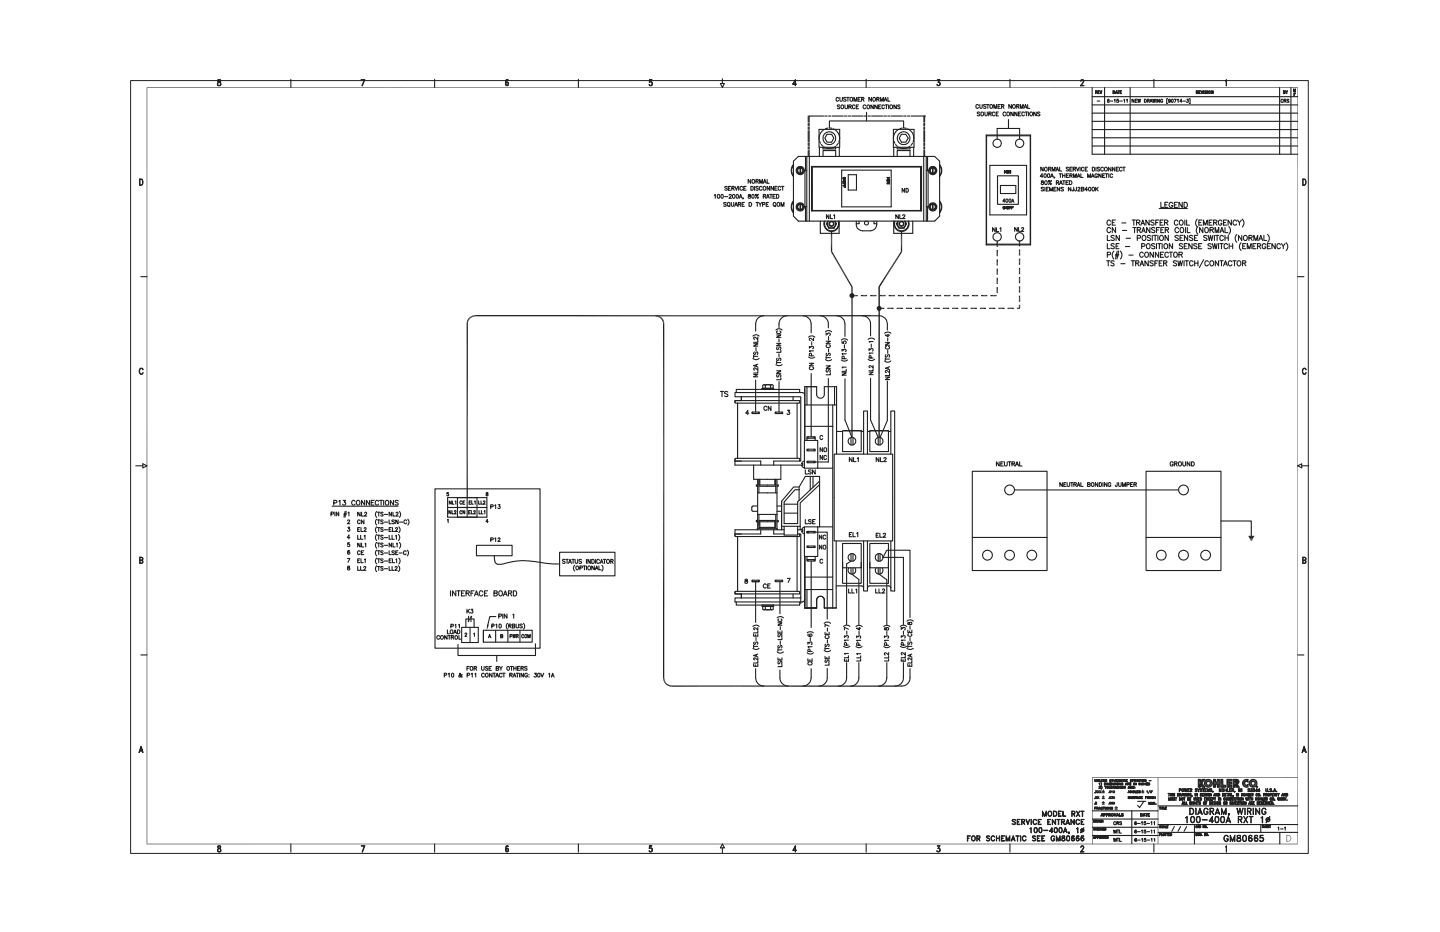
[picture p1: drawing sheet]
<svg xmlns="http://www.w3.org/2000/svg" width="432mm" height="279mm" viewBox="0 0 432 279" stroke-linecap="round" stroke-linejoin="round" font-family="sans-serif">
<g fill="none" stroke="#231f20" stroke-width=".33">
<path d="M229 94.7a2.43 2.43 0 0 0-2.4 2.4v2.2M232.7 98.9l1.1-.3 .7 .3M233.2 99.2a.42 .42 0 0 0-.3 .5 .42 .42 0 0 0 .5 .3h.3a.45 .45 0 0 0 .4-.6l-.3-.2M236.1 94.7a2.68 2.68 0 0 0-2.5 3.5M240.8 94.7a2.53 2.53 0 0 1 2.4 2.4v2.7M245.9 94.7a2.7 2.7 0 0 1 2.5 3.6M247.5 99.5l.8-.4 1.1 .4M258.6 94.7a2.43 2.43 0 0 1 2.4 2.4v3.6M216 117.3h1M216.5 117.3v1.6M218.3 117.6l-.4-.3-.6 .3v.3l.8 .3v.6l-.8-.1M220.8 117.7v-1h19v1"/>
<path d="M225.8 100.7l1.1-.3 .7 .3M225.8 107.4l1.1 .4 .7-.4M226 103h1.2l-1.2 .8h1.2M226 106.5v.7M226 106.8h1.2M226 112.3h1.2l-1.2 .7h1.2M226.2 105.5l-.2 .3 .2 .5 .7-.8 .3 .3-.1 .5M226.6 114v9.5M226.7 104.2v1M226.8 109.3v.5M227.2 102v.6h-1.2M227.2 101v.8l-.9-.7-.3 .4 .3 .2"/>
<path d="M227.2 111.2v.6h-1.2M227.2 110.2v.8l-.9-.7-.3 .4 .3 .2M227.2 109.2l-1.2 .4 1.2 .4M228.5 116.4h3.5v.3h-3.5zM229.1 115.3h2.4M229.5 115.5l.5-.2 1.1 .2 .4-.2 .3 .2v.9h-3.1l.2-1 .6 .1v.9M231.1 115.5v.9M232.7 109.3l.1 .1a1.52 1.52 0 0 0 1.7-.1M232.9 108.7h1.2M232.9 108.3v.8M232.9 111.2h1.2l-1.2 .7h1.2M232.9 102.9h1.2l-1.2 .8h1.2"/>
<path d="M232.9 100.4h1.2l-1.2 .7h1.2M233 112.3l-.1 .2 .1 .5 .4-.1 .3-.5h.4l-.2 .6M233 107.4l-.1 .3 .1 .4 .4-.2 .3-.5 .4 .1v.4l-.2 .2M233 104l-.1 .3 .1 .5 .4-.1 .3-.6h.4l-.2 .7M233.6 106.1v.9M233.6 101.6v.9M233.6 114.4v9.1M234.1 113.2v.6h-1.2M234.1 105v.6h-1.2M237.8 118.9v1.2M241.3 118.4l-.4-.6-.3-.1h-20.2v1.2l19.7 .1v19.2h-8.1v1.2M242 115.9v5.5"/>
<path d="M242.5 107l.7 .4 1.1-.4M242.5 101.1l.7-.4 1.1 .4M242.7 108.9h1.3l-1.3 .8h1.3M242.7 104.4v-.5l.5 .2a.37 .37 0 0 1 .6-.2 .37 .37 0 0 1-.1 .6M243 110l-.1 .1a.56 .56 0 0 0 .4 .8 .56 .56 0 0 0 .6-.7l-.3-.2M243.2 112v18.9M243.3 106.7v-.7h-.5l-.1 .7h1.3M243.4 102.5v.9M244 105.2h-1.3l.2 .3M244 101.4v.7l-.9-.7-.4 .2 .3 .5M247.5 107.8l.8 .3 1.1-.3M247.7 107.2h1.3"/>
<path d="M247.7 106.8v.8M247.7 109.7h1.3l-1.3 .7h1.3M247.7 102.3h1.3l-1.3 .7h1.3M247.7 100.5v-.6l.5 .3a.36 .36 0 0 1 .6-.3 .36 .36 0 0 1-.1 .6M247.9 110.8l-.1 .7 .4-.1 .2-.5 .4-.1 .2 .2-.2 .5M247.9 105.9l-.1 .7 .4-.1 .4-.6h.2l.2 .4-.2 .3M248 103.4h-.1a.56 .56 0 0 0 .2 .8 .56 .56 0 0 0 .8-.2l.1-.3-.3-.3M248.4 113.5v25h-4M248.4 104.6v.9M248.4 100.9v1M249 111.8v.6h-1.3M250.2 115.9v5.5"/>
<path d="M260.3 107.7l1.1 .4 .8-.4M260.3 101.7l1.1-.4 .8 .4M260.6 111.5h1.2l-1.2 .8h1.2M260.6 105.1v-.6l.4 .4a.4 .4 0 0 1 .7-.4 .4 .4 0 0 1-.1 .7M261 113.4v12.5M261.2 107.3l-.1-.6h-.4l-.1 .6h1.2M261.3 103.2v.9M261.8 110.5v.7h-1.2M261.8 109.6v.7l-1-.7-.2 .4 .3 .2M261.8 105.8h-1.2l.2 .3M261.8 102.4h-1.2l.2 .2M220.4 120.1h19.4v.5l-.2 .3h-19z"/>
<path d="M220.4 137.6v.6h7.7v1.2M221.2 120.9v16.5M222.3 120.1v-1.2v1.2h-1.9v.5M224.5 123.9h-.9l.6-.9v1.3M225.5 123.5h2.2v.5h-2.2zM225.7 123.5v.5M227.5 123.5v.5M229.9 122.1v-.1a.54 .54 0 0 0-.9 .4 .54 .54 0 0 0 .9 .4v-.1M231.2 121.8v1.2l-.8-1.2v1.2M232.4 123.5h2.3v.5h-2.3zM232.7 123.5v.5M234.1 139.4v4.3h-8.1v-4.3"/>
<path d="M234.5 123.5v.5M236.1 123h.7l-.4 .5h.2a.42 .42 0 0 1 .1 .7 .42 .42 0 0 1-.7-.2M239 120.9v16.5M239.8 138.2v-.6l-.2-.2h-19l-.2 2h20.3M241.2 132h4v8.4h-4zM241.2 138.2l-.6 .4-.3 .4h.4v.5h-.4l.9 .8M241.3 127.8h8.3M241.3 121.4h9.6M241.3 132v-16.1h3.6v2.3a1.15 1.15 0 0 0 1.1 1.2 1.15 1.15 0 0 0 1.2-1.2v-2.3h3.7v20.2M242 134.7h2.4v.5h-2.4zM242 138.3h2.4v.4h-2.4zM242 130.9h2.4v.5h-2.4z"/>
<path d="M242 131.4v.6M242.3 134.7v.5M242.3 138.3v.4M242.3 130.9v.5M244.1 134.7v.5M244.1 138.3v.4M244.1 130.9v.5M244.4 131.4v.6M246.7 134.2v1.2l-.8-1.2v1.2M246.7 136.5v1.3l-.8-1.3v1.3M246.7 130.8l-.2-.2a.56 .56 0 0 0-.7 .6 .56 .56 0 0 0 .7 .5l.2-.2M247.1 134.4l.1-.1a.54 .54 0 0 1 .7 .6 .54 .54 0 0 1-.8 .4z"/>
<path d="M247.8 136.8l-.2-.3-.5 .3 .1 .9 .4 .1 .2-.3M249.7 121.4v60.9M250.1 136.1h17.6v26.1h-17.6zM250.9 129.3h1.8M252.7 129.1h5.5v6.3h-5.5zM252.9 129.1h5.3v.2h.8v-6.1h1.1v6.1h.7v-.2h5.6v.2h.7v-6.1h1.2v54h-1.2v-1M255.2 131.2v2.2M255.5 137.2v1.2l-.8-1.2v1.2M255.8 131.2v2.2M255.9 137.2v1.2h.8M257.1 137.4l.3-.2v1.2M259 129.3v6.8"/>
<path d="M260.1 129.3v6.8M260.8 129.1h5.6v6.3h-5.6zM263.3 131.2v2.2M263.6 137.2v1.2l-.9-1.2v1.2M263.9 131.2v2.2M264 137.2v1.2h.7M265 137.5l.3-.3 .5 .2-.8 1h.8M267.1 129.3v6.8M99.3 154.1h.6l.1-.5-.7-.1v1.2M99.6 151.8h19.8M100.1 150.8l.9-.2v-.5l-.9-.1v1.4M100.4 153.5v1.2"/>
<path d="M101.6 153.5v1.2l-.7-1.2v1.2M101.6 150.3l.3-.3v1.4M102.9 150h.7l-.4 .5a.47 .47 0 0 1 .3 .8 .47 .47 0 0 1-.8-.1M103.1 154.3h.7M103.2 154h.7M103.5 153.3l-.3 1.7M103.8 153.3l-.4 1.7M104.2 156.1l.1-.2h.4l.1 .3-.6 .8h.7M104.3 158.1h.6l-.4 .4a.37 .37 0 0 1 .3 .6 .37 .37 0 0 1-.6-.1M104.4 153.7l.2-.2v1.2M106.5 150.3a.6 .6 0 0 0-.9 0 .6 .6 0 0 0 0 .9 .6 .6 0 0 0 .9-.1M107 150.2l.2-.1a.69 .69 0 0 1 .7 .6 .69 .69 0 0 1-.6 .7 .87 .87 0 0 1-.3-1.2z"/>
<path d="M107.3 158.7h.3M107.9 158.2h-.6v1.1h.6M108 156.1a.39 .39 0 0 0-.5-.2 .39 .39 0 0 0-.3 .4v.3a.39 .39 0 0 0 .3 .4 .39 .39 0 0 0 .5-.3M108 153.6v1.1l-.7-1.1v1.1M108.2 158.2v1.1h.7M108.4 153.6v1.1h.7M109.1 155.9v1.1l-.7-1.1v1.1M109.2 158.4l.3-.2 .3 .3-.7 .8h.7M109.3 150v1.4l-.9-1.4v1.4M109.3 153.8l.2-.2 .4 .2-.6 .9h.7M110.8 150v1.4l-.9-1.4v1.4M111.3 150.7h.6"/>
<path d="M112.2 150h-.9v1.4h.9M113 155.6l-.4 .8 .4 1M113 157.9l-.4 .8 .4 1M113 153.3l-.4 .8 .4 1M113.2 155.9h.7M113.2 158.2h.7M113.2 153.6h.7M113.5 150.3l-.2-.2a.64 .64 0 0 0-.8 .6 .64 .64 0 0 0 1 .5v-.1M113.6 153.6v1.1M113.6 155.9v1.1M113.6 158.2v1.1M113.8 150h.9"/>
<path d="M114.3 150v1.4M114.9 156l-.2-.1-.5 .1 .7 .7-.2 .3-.5-.2M114.9 158.3l-.2-.1-.5 .1 .7 .7-.2 .3-.5-.2M114.9 153.7l-.2-.1-.5 .1 .7 .7-.2 .3-.5-.2M115 150v1.4M115.3 158.8h.9M115.3 154.2h.9M115.3 156.5h.9M115.6 150.2l.2-.1a.69 .69 0 0 1 .8 .6 .69 .69 0 0 1-.7 .7 .87 .87 0 0 1-.3-1.2zM116.7 155.9v1.1h.6M116.7 158.7h.4M117.3 158.2h-.6v1.1h.6"/>
<path d="M117.4 153.6v1.1l-.7-1.1v1.1M117.7 158.2v1.1h.6M117.8 153.6v1.1h.7M118 150v1.4l-.9-1.4v1.4M118.3 156l-.3-.1-.5 .1 .8 .7-.3 .3-.5-.2M118.6 158.4l.4-.2 .2 .3-.7 .8h.8M118.8 153.8l.1-.2 .5 .2-.7 .9h.7M119.4 155.9v1.1l-.7-1.1v1.1M119.4 150.2l-.8-.1-.1 .4 .8 .3 .1 .4-.4 .2-.5-.2M119.6 157.9l.4 .8-.4 1M119.8 153.3l.3 1.1-.3 .7M119.8 156.5h1"/>
<path d="M121.9 156.1v-.1a.49 .49 0 0 0-.7 .1 .49 .49 0 0 0 .1 .7 .49 .49 0 0 0 .6-.1M122.3 155.6l.4 1.1-.4 .7M130.4 146.5h31.5v47.8h-31.5zM134.2 155.9l.2-.2v1M134.2 149.2h8.8v5.8h-8.8zM134.2 152.1h8.8M134.5 147.6h-.4l-.1 .5 .4-.1 .1 .5-.4 .1-.1-.1M135.2 153.1v1l-.6-1v1M135.3 150.2v1l-.6-1v1M135.5 153.1v1h.5M135.6 150.2v1h.5M136.2 153.3l.2-.2h.3l-.1 .5-.4 .5h.6"/>
<path d="M136.5 150.3l.2-.1v1M137.2 149.2v5.8M138.5 153.3l-.2-.2-.4 .2v.6l.4 .2 .2-.3M138.5 150.4a.34 .34 0 0 0-.4-.2 .34 .34 0 0 0-.2 .3l.2 .6 .2 .1 .2-.3M138.8 150.6h.3M139.4 153.1v1l-.6-1v1M139.4 150.2h-.6v1h.6M140.1 149.2v5.8M140.5 153.6h.3M140.7 150.6h.3M141.1 153.1h-.6v1h.6M141.2 150.2h-.5v1h.5"/>
<path d="M141.3 153.1v1h.5M141.4 150.2v1h.5M142.1 153.3l.1-.2h.3l-.1 .5-.4 .5h.6M142.3 150.3l.2-.1v1M227.1 158.8v-.3h6v.3M227.2 151.7h-1.4l-.4 .4 .1 1.1 1.7 .1M227.2 143.7v14.8M227.2 145.4h-.4v.4h.4M227.2 154.2h5.8M227.2 156h-.4v.4h.4M227.2 147.8h5.8M227.6 154.2v3.9h5v-3.9"/>
<path d="M227.6 156.4h5M227.6 156h5M227.6 143.7v4.1M227.6 145.4h5M227.6 145.8h5M227.8 143.7v1.7M227.8 156.4v2.1M228.1 158.8v1.3h-7.7v.6M232 158.8v1.3h3.1M232.3 143.7v1.7M232.3 156.4v2.1M232.6 143.7v4.1"/>
<path d="M233 143.7v14.8M233 153.3h1.4M233 151.7h1.4M233 156h.4v.4h-.4M233 145.4h.4v.4h-.4M234.4 157.8h5.6M235.1 157.8v2.6h4.1v-2.6M235.1 151.2h4.1M235.1 153.8h4.1M235.1 158.8h-14.7v1.9l.2 .1h19l.2-.1v-.6M239.2 158.8h1.3M239.6 146h-1.6l-3.6 4.3v8.5v-8.5"/>
<path d="M239.6 146.8v-.8l1.9-3.2h4.3v15.1M239.6 146.8v3.2M241.2 157.9h4v8.9h-4zM241.2 158l-.9 .8h.4v.5h-.4l.9 .8M241.5 155.8v1.2h.7M241.5 140.9v1.2h.7M242 159.3h2.4v.5h-2.4zM242 159.3v.5M242.3 159.3v.5M243 142.8v4.1M243.2 156l-.2-.2-.6 .2 .8 .7-.2 .3-.6-.2M243.2 141l-.2-.1-.6 .1 .1 .3 .7 .4-.2 .4-.6-.2"/>
<path d="M243.7 156.4h.4M243.8 142.8v3.3M244.1 159.3v.5M244.4 155.8h-.7v1.2h.7M244.4 140.9v1.2l-.8-1.2v1.2M244.4 159.5h3.7v26.1M245.2 157.9h4.5M245.2 140.4h4.5M245.8 145.3l-5.8 5.5v8M245.8 144.2l-6.6 6.2v6.6h-4.1v-6.5l3.3-3.7h1.2M255.5 159.6h-.8v1.3h.8M255.8 159.6v1.3h.7"/>
<path d="M256.9 159.9l.3-.3v1.3M263.5 159.9h-.8v1.2h.8M263.8 159.9v1.2h.7M104.8 162.7h-.5l-.1 .5 .7 .1-.1 .5-.2 .1-.4-.3M104.9 165.2l-.1-.1a.57 .57 0 0 0-.6 .4 .57 .57 0 0 0 .3 .7 .34 .34 0 0 0 .4-.3 .34 .34 0 0 0-.3-.4 .34 .34 0 0 0-.4 .3M104.9 161.2h-.8l.5-.8v1.2M107.3 160.5v1.2h.6M108 165.4a.39 .39 0 0 0-.5-.3 .39 .39 0 0 0-.3 .5v.2a.39 .39 0 0 0 .3 .5 .39 .39 0 0 0 .5-.3M108 162.8v1.2l-.7-1.2v1.2M108.1 160.5v1.2h.7M108.4 165.7h.4M108.4 162.8v1.2h.7"/>
<path d="M109.1 165.1h-.7v1.2h.7M109.2 160.7l.3-.2v1.2M109.5 163l.2-.2v1.2M113 164.9l-.4 .7 .4 1.1M113 162.6l-.4 .7 .4 1.1M113 160.2l-.4 1.1 .4 .8M113.2 165.1h.7M113.2 162.8h.7M113.2 160.5h.7M113.6 162.8v1.2M113.6 165.1v1.2M113.6 160.5v1.2"/>
<path d="M114.9 165.3l-.2-.2-.5 .2 .7 .6-.2 .4-.5-.2M114.9 163l-.2-.2-.5 .2 .7 .6-.2 .4-.5-.2M114.9 160.6h-.7l.1 .4 .5 .2 .1 .3-.2 .2-.5-.2M115.3 165.8h.9M115.3 163.5h.9M115.3 161.2h.9M116.7 165.1v1.2h.6M116.7 160.5v1.2h.6M117.4 162.8v1.2l-.7-1.2v1.2M117.6 160.5v1.2h.6M117.8 162.8v1.2h.7M118.3 165.3l-.3-.2-.5 .2 .8 .6-.3 .4-.5-.2"/>
<path d="M118.6 160.7l.3-.2v1.2M118.7 165.7h.3M118.9 163l.2-.2v1.2M119.3 165.1h-.6v1.2h.6M119.5 160.2l.4 1.1-.4 .8M119.6 165.8h1M119.8 162.6l.3 1-.3 .8M121.8 165.4a.39 .39 0 0 0-.5-.3 .39 .39 0 0 0-.3 .5v.2a.39 .39 0 0 0 .3 .5 .39 .39 0 0 0 .5-.3M122.1 164.9l.4 1-.4 .8M135.1 177.1v1.6M136.7 177.1v1.6l-1-1.6v1.6M137 177.1h1"/>
<path d="M137.5 177.1v1.6M138.4 177.8h.5M139.3 177.1h-.9v1.6h.9M139.7 177.8h.9l.1-.4-.1-.2-.9-.1v1.6M140.2 177.8l.5 .9M141.2 177.8h.6M142.2 177.1h-1v1.6M142.3 178.7l.6-1.6 .5 1.6M142.5 178.2h.7M144.8 177.5a.62 .62 0 0 0-.9-.3 .62 .62 0 0 0-.2 .8l.5 .7 .4-.1 .2-.3M145.3 177.8h.5M146.2 177.1h-.9v1.6h.9"/>
<path d="M148.7 177.8l.4 .6-.1 .2-.9 .1v-1.6l.9 .1 .1 .2-.1 .4h-.9M149.7 177.3a.71 .71 0 0 1 1 .5 .71 .71 0 0 1-.8 .9 1.02 1.02 0 0 1-.2-1.4zM150.9 178.7l.6-1.6 .6 1.6M151.1 178.2h.8M152.5 177.8l.9-.1v-.4l-.9-.2v1.6M153 177.8l.4 .9M153.9 177.1a.84 .84 0 0 1 1 .5 .84 .84 0 0 1-.2 1l-.8 .1zM220.4 177.5v.5h1.9v1.3v-1.3M220.4 177.3h19.2l.2 .2v.5h-19.4zM221.2 160.8v16.5M223.5 173.7l-.1 .2a.63 .63 0 0 1 .7 .9h-.7v-.5l.7-.4-.2-.3zM225.5 173.9h2.2v.5h-2.2z"/>
<path d="M225.7 173.9v.5h1.8v-.5M226.6 174.4v12.2M229.8 175.4a.49 .49 0 0 0-.7-.3 .49 .49 0 0 0-.2 .7l.4 .5 .5-.3M230.2 175.6h.5M231 175h-.8v1.3h.8M232.4 173.9h2.3v.5h-2.3zM232.7 173.9v.5M233.9 174.4v9.6M234.5 173.9v.5M236.1 173.4h.8l-.6 1.2M237.8 178v1.3M239 160.8v16.5"/>
<path d="M239.2 160.1h.7l.2 .2v20.7M240.1 179l-.2 .3h-19.5v1.2h20.2l.6-.4 .1-.4M241.3 176.7h8.4M241.3 173h8.4M242 167.8h2.4v.4h-2.4zM242 163.7h2.4v.4h-2.4zM242 166.8v1M242 176.7v5.6M242.3 163.7v.4M242.3 167.8v.4M243.2 168.2v19.9M244.1 163.7v.4"/>
<path d="M244.1 167.8v.4M244.4 166.8v1M244.9 179.9v2.4h-3.6M244.9 179.9a1.15 1.15 0 0 1 1.1-1.1 1.15 1.15 0 0 1 1.2 1.1v2.4M244.9 179.9v2.4M246.4 160.4v1.2l-.7-1.2v1.2M246.4 163.4v1.2l-.7-1.2v1.2M246.7 167.9l-.2-.2a.56 .56 0 0 0-.7 .5 .56 .56 0 0 0 .7 .6l.2-.2M246.9 163.6l.4-.2 .3 .3v.7l-.3 .2-.4-.2zM247.6 160.7v-.1a.51 .51 0 0 0-.8 .4 .51 .51 0 0 0 .8 .4v-.1M250.7 175.6h7.7l.5 .3 .1 .3M250.7 162.2v20.1h-3.5"/>
<path d="M252.7 162.9h5.5v7.3h-5.5zM252.7 168.6v6.3h5.5v-6.3M254.5 176.6v1.2h.7M254.6 170.2a1.15 1.15 0 0 0 .1 1.6 1.15 1.15 0 0 0 1.5 0 1.15 1.15 0 0 0 .1-1.6M254.7 160.2h.4M255.2 166v2.2M255.2 170.2v1.9M255.5 176.6v1.2h.7M255.8 166v2.2M255.8 170.2v1.9M256.6 176.8l.3-.2v1.2M259 176.2v1h1.1v-1"/>
<path d="M259 162.2v14M260.1 162.2v14M260.1 176.2l.1-.3 .5-.3h5.8l.5 .3 .1 .3M260.8 162.9h5.6v7.3h-5.6zM260.8 168.6v6.3h5.6v-6.3M262.6 176.6v1.2h.7M262.7 160.5h.5M262.7 170.2a1.15 1.15 0 0 0 .1 1.6 1.15 1.15 0 0 0 1.6 0 1.15 1.15 0 0 0 .1-1.6M263.3 170.2v1.9M263.3 166v2.2M263.6 176.6v1.2h.7M263.9 170.2v1.9"/>
<path d="M263.9 166v2.2M264.6 176.8l.4-.2 .3 .3-.8 .9h.8M264.8 160.1l.3-.2 .4 .2-.7 1h.8M267.1 162.2v14M225.8 187.8l1.1-.4 .7 .4M225.8 194.4l1.1 .3 .7-.3M226 190v.7h1.2v-.7M226 193.8h1.2M226 193.4v.8M226 199v.7h1.2v-.7M226.2 192.5l-.2 .2 .2 .5 .7-.7 .3 .2-.1 .5M226.6 190.3v.4"/>
<path d="M226.6 199.3v.4M226.7 191.1v1M226.8 196.2v.6M227.2 189.1v.6h-1.2M227.2 188.1v.7l-.9-.6-.3 .4 .3 .2M227.2 198.1v.7h-1.2M227.2 197.2v.7l-.9-.7-.3 .4 .3 .2M227.2 196.1l-1.2 .4 1.2 .4M228.5 181.4h3.5v.4h-3.5zM229.1 182.8h2.4M229.5 181.8v.9l-.4 .1-.4-.1v-.9h3.1v.9l-.3 .1-2-.1M231.1 181.8v.9"/>
<path d="M233 195.4l.8 .4 1.1-.4M233 185.2l.8-.4 1.1 .4M233.3 189.1v.7h1.2v-.7M233.3 194.8h1.2M233.3 194.5v.7M233.3 197.2v.7h1.2v-.7M233.3 186.7h1.2l-1.2 .7h1.2M233.4 193.5l-.1 .7a.73 .73 0 0 0 .8-.7l.4 .3-.2 .5M233.4 190.2l-.1 .4 .2 .3 .5-.6 .3-.1 .2 .4-.2 .3M233.4 198.3l-.1 .2 .1 .5 .9-.7 .2 .2-.2 .5M233.5 185.6l-.2 .4a.69 .69 0 0 0 1.2 0l-.3-.4M233.9 197.5v.4"/>
<path d="M233.9 189.4v.4M234 192.2v1M234 187.9v.9M234.5 191.1v.6h-1.2M234.5 199.2v.7h-1.2M239.8 180.5v.9h-19v-.9M241.3 182.3h3.6M241.3 182.3v-15.5v15.5h3.6M242 195.7l1.1 .4 .8-.4M242 189.7l1.2-.3 .7 .3M242.3 197.5v.7h1.2v-.7M242.3 193.1v-.6l.4 .3v-.1a.4 .4 0 0 1 .7-.1 .4 .4 0 0 1-.2 .6"/>
<path d="M242.4 190.1l-.1 .1a.58 .58 0 0 0 .6 .6 .58 .58 0 0 0 .6-.6l-.4-.2a.36 .36 0 0 0-.4 .4 .36 .36 0 0 0 .4 .4M242.6 198.5l-.3 .2a.55 .55 0 0 0 .6 .7 .55 .55 0 0 0 .4-.8l-.1-.1M242.9 197.8v.4M242.9 195.3v-.6l-.5-.1-.1 .7h1.2M243 191.1v1M243.5 193.9h-1.2l.2 .2M247.1 195l.8 .4 1.1-.4M247.1 186.9l.8-.4 1.1 .4M247.2 182.3h3.7M247.4 196.8v.7h1.2v-.7M247.4 189.6v.7h1.2v-.7M247.4 194.4h1.2"/>
<path d="M247.4 194v.8M247.6 197.9l-.2 .2 .2 .5 .6-.7h.4l-.2 .7M247.6 193.1l-.1 .7 .9-.7 .2 .5-.2 .2M247.7 190.6l-.2 .2a.56 .56 0 0 0 .5 .6 .56 .56 0 0 0 .6-.6l-.3-.2M247.9 189.8v.5M247.9 197.1v.4M248.1 188.3v.9M248.1 191.8v.9M248.6 187.7l-1.2-.5v.7M248.6 198.8v.6h-1.2M226.6 200.5a5 5 0 0 0 .7 4.4l1.1 .7 .6 .1M233.9 200.9a4.1 4.1 0 0 0 .7 4l1.1 .7 .6 .1"/>
<path d="M243.2 200.5v2.7a2.53 2.53 0 0 1-2.4 2.5M248.1 200.4v2.8a2.43 2.43 0 0 1-2.5 2.5"/>
<circle cx="255.5" cy="132.3" r="1.15"/>
<circle cx="263.6" cy="132.3" r="1.15"/>
<circle cx="255.5" cy="167.1" r="1.15"/>
<circle cx="263.6" cy="167.1" r="1.15"/>
</g>
<path d="M140.1 97.1v52.1M201.5 205.7h66.9" fill="none" stroke="#231f20" stroke-width=".38"/>
<g fill="#231f20">
<path d="M141.9 94.6l.6-.2v.4z"/>
<path d="M141.9 94.6l.6 .2-.5 .1z"/>
<path d="M141.2 94.8l.7-.2 .1 .3z"/>
<path d="M141.2 94.8l.8 .1-.6 .3z"/>
<path d="M140.7 95.2l.5-.4 .2 .4z"/>
<path d="M140.7 95.2h.7l-.4 .3z"/>
<path d="M140.7 95.2l.3 .3-.8 .3z"/>
<path d="M140.2 95.8l.8-.3-.4 .5z"/>
<path d="M140.2 95.8l.4 .2-.6 .4z"/>
<path d="M140 96.4l.6-.4-.2 .5z"/>
<path d="M140 96.4l.4 .1-.5 .6z"/>
<path d="M140.4 96.5l-.1 .6h-.4z"/>
</g>
<path d="M142.5 94.6h118.7" fill="none" stroke="#231f20" stroke-width=".38"/>
<g fill="#231f20">
<path d="M198.8 203.2h.4l-.3 .7z"/>
<path d="M199.2 203.2l.1 .6-.4 .1z"/>
<path d="M198.9 203.9l.4-.1-.1 .8z"/>
<path d="M199.3 203.8l.2 .5-.3 .3z"/>
<path d="M199.2 204.6l.3-.3 .1 .8z"/>
<path d="M199.5 204.3l.3 .5-.2 .3z"/>
<path d="M199.6 205.1l.2-.3 .3 .7z"/>
<path d="M199.8 204.8l.5 .4-.2 .3z"/>
<path d="M200.3 205.2l.5 .6-.7-.3z"/>
<path d="M200.3 205.2l.6 .2-.1 .4z"/>
<path d="M200.9 205.4l.6 .5-.7-.1z"/>
<path d="M200.9 205.4l.6 .1v.4z"/>
</g>
<g fill="none" stroke="#231f20" stroke-width=".33">
<path d="M250.9 94.7a2.53 2.53 0 0 1 2.5 2.4v3.8M261.2 94.7h2.4a2.43 2.43 0 0 1 2.5 2.4v1.8M265.3 99.9l1.1-.4 .7 .4M252.3 107.9l.7 .4 1.1-.4M252.3 102l.7-.4 1.1 .4M252.5 105.3v-.6l.5 .3a.37 .37 0 0 1 .6-.2 .37 .37 0 0 1-.1 .6M252.5 102.3v.6h.5a.41 .41 0 0 1 0-.6 .41 .41 0 0 1 .6 .1 .41 .41 0 0 1-.1 .6M252.5 111.8h1.3l-1.3 .7h1.3M253.2 107.5l-.1-.6-.5-.1-.1 .7h1.3M253.2 103.4v.9M253.4 113.6v12.3M253.8 110.7v.6h-1.3"/>
<path d="M253.8 110.1h-1.3l.2 .2M253.8 106.1h-1.3l.2 .2M265.3 108.2l1.1 .4 .7-.4M265.5 107.7h1.2M265.5 107.3v.7M265.5 113h1.2l-1.2 .8h1.2M265.5 102.7h1.2l-1.2 .8h1.2M265.6 106.3l-.1 .5 .3 .3 .4-.7a.36 .36 0 0 1 .5 .1 .36 .36 0 0 1-.1 .5M265.8 103.8a.42 .42 0 0 0-.3 .5 .42 .42 0 0 0 .5 .3l.7-.2v-.4l-.3-.2M266.1 114.2v11.9l-2.2 5.1M266.2 105v1M266.2 101.4v.9"/>
<path d="M266.3 110.1v.6M266.3 100.2v.8l-.8-.5h1.2M266.7 112v.6h-1.2M266.7 111v.8l-.7-.7h-.4l-.1 .4 .3 .2M266.7 110l-1.2 .4 1.2 .4M137.2 149.2h8.8v5.8h-8.8M137.2 152.1h8.8M143.5 150.2v1h.5M143.6 153.1v1h.5M144.2 150.2v1h.5M144.4 153.1v1h.4M145 150.4l.1-.2 .3 .1-.5 .9h.6"/>
<path d="M145.2 153.3l.2-.2v1M145.8 147.7v.2l.5 .3v.4h-.5v-.4l.5-.3-.1-.3zM146.4 156.4h-.7l.5-.7v1M147.1 151.9h.7l.1-.5-.8-.1v1.2M148.4 151.5l.2-.2v1.2M149.4 151.3h.5l-.2 .5a.37 .37 0 0 1 .2 .5 .37 .37 0 0 1-.6-.1M104.2 167.4h.7l-.5 1.2M104.3 169.8v.3a.46 .46 0 0 1 .5 .2 .46 .46 0 0 1 0 .5h-.5a.46 .46 0 0 1 0-.5 .46 .46 0 0 1 .5-.2v-.3zM107.3 169.8v1.2h.6M107.3 168.1h.3M107.9 167.5h-.6v1.2h.6M108.1 169.8v1.2h.7"/>
<path d="M108.2 167.5v1.2h.7M109.1 170.1l.2-.3 .4 .3-.7 .9h.7M109.3 167.8l.2-.3v1.2M113 169.6l-.4 .7 .4 1.1M113 167.3l-.4 .7 .4 1.1M113.2 169.8h.7M113.2 167.5h.7M113.6 167.5v1.2M113.6 169.8v1.2M114.9 170l-.2-.2-.5 .2 .7 .7-.2 .3-.5-.2M114.9 167.7l-.2-.2-.5 .2 .7 .7-.2 .3-.5-.2M115.3 170.5h.9"/>
<path d="M115.3 168.2h.9M116.7 169.8v1.2h.6M116.7 168.1h.4M117.3 167.5h-.6v1.2h.6M117.6 169.8v1.2h.6M117.7 167.5v1.2h.6M118.5 170.1l.2-.3 .4 .3-.7 .9h.8M118.7 167.8l.2-.3v1.2M119.5 169.6l.4 1-.4 .8M119.6 167.3l.4 1-.4 .8M255.2 168.2l-1.3 .9v18.2M255.5 172.1l2 1.6v13.6"/>
<path d="M263.6 172.1l2.3 1.7v13.5M264.8 167.1h6.1v20.2M252.9 193.8l.9 .3 1.1-.3M252.9 187.8l.9-.4 1.1 .4M253.2 197.5v.7h1.2v-.7M253.2 191.1v-.5l.4 .3a.38 .38 0 0 1 .6-.3 .38 .38 0 0 1 0 .7M253.8 197.8v.4M253.9 193.4l-.1-.7h-.5l-.1 .7h1.2M253.9 198.6v4.6a2.43 2.43 0 0 1-2.5 2.5M253.9 189.2v1M254.4 195.9h-1.2l.2 .3M254.4 191.9h-1.2l.2 .3"/>
<path d="M254.4 188.6l-1.2-.5v.7M254.4 196.6v.6h-1.2M256.7 193.8l.7 .4 1.1-.4M256.7 187.9l.7-.4 1.1 .4M256.9 191.2v-.5l.4 .2 .5-.3 .3 .4-.2 .3M257.5 193.4v-.6l-.5-.1-.1 .7h1.2M257.5 198.6v4.6a2.43 2.43 0 0 1-2.4 2.5M257.6 189.3v.9M257.7 188.1v.8l-.8-.6h1.2M258.1 196h-1.2l.2 .2M258.1 192h-1.2l.2 .2M258.1 197.5v.7h-1.2"/>
<path d="M258.1 196.6v.6h-1.2M265 193.8l.7 .4 1.1-.4M265 187.9l.7-.4 1.1 .4M265.2 191.2v-.5l.5 .2a.37 .37 0 0 1 .6-.2 .37 .37 0 0 1-.1 .6M265.3 188.2v.6h.3a.5 .5 0 0 1 .2-.6 .5 .5 0 0 1 .6 0l.1 .4a.41 .41 0 0 1-.6 .3 .41 .41 0 0 1-.2-.6zM265.9 193.4l-.1-.6-.5-.1-.1 .7h1.3M265.9 198.6v4.6a2.43 2.43 0 0 1-2.4 2.5M265.9 189.3v.9M266.5 192h-1.3l.2 .2M266.5 197.5v.7h-1.3M266.5 196.6v.6h-1.3M266.5 195.6v.8l-.9-.7-.4 .2 .3 .4"/>
<path d="M270 193.8l1.1 .3 .8-.3M270 187.8l1.1-.4 .8 .4M270.2 197.5v.7h1.3v-.7M270.2 191.1v-.5l.5 .3a.38 .38 0 0 1 .6-.3 .38 .38 0 0 1-.1 .7M270.2 188.7v-.6l.5 .4a.4 .4 0 0 1 .6-.4 .4 .4 0 0 1-.1 .7M270.8 197.8v.4M270.8 193.4v-.7h-.4l-.2 .7h1.3M270.9 189.2v1M270.9 198.6v4.6a2.43 2.43 0 0 1-2.5 2.5h2M271.5 196.6v.6h-1.3M271.5 195.6v.7l-1-.7-.3 .5 .3 .2M271.5 191.9h-1.3l.3 .3"/>
</g>
<path d="M199 97.1v106.1" fill="none" stroke="#231f20" stroke-width=".38"/>
<g fill="#231f20">
<path d="M199.1 96.4l.1 .7h-.4z"/>
<path d="M198.8 96.5l.3-.1-.3 .7z"/>
<path d="M198.9 95.8l.2 .6-.3 .1z"/>
<path d="M198.5 96l.4-.2-.1 .7z"/>
<path d="M198.4 95.2l.5 .6-.4 .2z"/>
<path d="M198.4 95.2l.1 .8-.3-.5z"/>
<path d="M197.9 94.8l.5 .4-.2 .3z"/>
<path d="M197.9 94.8l.3 .7-.5-.3z"/>
<path d="M197.2 94.6l.7 .2-.2 .4z"/>
<path d="M197.2 94.6l.5 .6-.6-.3z"/>
<path d="M196.6 94.4l.6 .2-.1 .3z"/>
<path d="M196.6 94.4l.5 .5-.5-.1z"/>
</g>
<g fill="none" stroke="#231f20" stroke-width=".33">
<path d="M242.4 34.8v1.8M242.4 36.9v.8M242.4 38.1v.7M242.4 39.2v3.3M242.6 36.9v.8M242.6 38.1v.7M242.6 39.2v3.3M245.6 38.8h6.2v5.4h-6.2zM247 34.8h-4.4v1.8M247.1 38.8a3 3 0 0 0-1.5 3.1M247.3 34.8h.8M248.3 38.4l-.8 .2"/>
<path d="M248.4 34.8h.8M248.7 38.3l.8 .2M249.5 34.8h3.4M249.9 38.6a3.1 3.1 0 0 1 1.9 2.8M251.5 29.5l-.4-.3a.65 .65 0 0 0-.4 .6 .65 .65 0 0 0 .4 .6l.4-.3M251.8 29.2v.8l.4 .4 .4-.2v-1M251.8 31.6l-.2-.2-.5 .2 .7 .7-.2 .3-.5-.2M252.3 31.6l.1-.1a.55 .55 0 0 1 .6 .5 .55 .55 0 0 1-.5 .6 .68 .68 0 0 1-.2-1zM253.2 34.8h.8M253.4 31.4v.9l.3 .3 .4-.2v-1M253.7 29.4l-.3-.2-.5 .2 .8 .6-.3 .4-.5-.2M253.9 29.2h.7"/>
<path d="M254.2 29.2v1.2M254.4 34.8h.7M254.5 32l.7-.1v-.3l-.7-.2v1.2M254.9 32l.4 .6M255.1 29.3l.3-.1 .3 .3-.2 .8a.57 .57 0 0 1-.7-.3 .57 .57 0 0 1 .3-.7zM255.5 34.8h3.3M256.1 30.4v-1.2l.4 1.2 .4-1.2v1.2M256.4 31.7a.39 .39 0 0 0-.5-.3 .39 .39 0 0 0-.3 .5v.3a.39 .39 0 0 0 .3 .4 .39 .39 0 0 0 .5-.3M256.8 32h.4M257.3 29.7h.5M257.4 31.4h-.6v1.2h.6M258 29.2h-.7v1.2h.7"/>
<path d="M258.4 29.7h.6v-.4l-.6-.1v1.2M258.7 29.7l.4 .7M259.1 34.8h.8M259.6 31.7v-.1a.49 .49 0 0 0-.7 .1 .49 .49 0 0 0 0 .7 .49 .49 0 0 0 .7-.1M260.1 31.6l.1-.1a.55 .55 0 0 1 .6 .5 .55 .55 0 0 1-.5 .6 .68 .68 0 0 1-.2-1zM260.3 34.8h.7M261.3 29.2v1.2l-.8-1.2v1.2M261.4 34.8h3.3M261.9 29.3a.5 .5 0 0 1 .6 .5 .5 .5 0 0 1-.7 .4zM261.9 31.4v1.2l-.7-1.2v1.2M262.9 29.7h.5l.2-.3-.7-.2v1.2M263.1 31.4v1.2l-.8-1.2v1.2"/>
<path d="M263.3 29.7l.3 .7M263.5 32h.4M264 30.4v-1.2l.4 1.2 .5-1.2v1.2M264.2 31.4h-.7v1.2h.7M265 34.8h.8M265.1 30.4l.4-1.2 .5 1.2M265.2 31.7l-.4-.3a.65 .65 0 0 0-.4 .6 .65 .65 0 0 0 .4 .6l.4-.3M265.3 30h.5M265.4 31.4h.8M265.8 31.4v1.2M266.2 34.8h.7M266.2 29.2v1.2h.7"/>
<path d="M266.5 31.4v1.2M267 31.5a.51 .51 0 0 1 .7 .5 .51 .51 0 0 1-.8 .4l-.1-.5zM267.3 34.8h3.3M267.9 38.8h6.2v5.4h-6.2zM268.8 31.4v1.2l-.7-1.2v1.2M269.4 38.8a3 3 0 0 0-1.5 3.1M269.9 31.6l-.7-.1 .1 .4 .6 .5-.5 .2-.2-.2M270.6 38.4l-.8 .2M271 34.8h.7M271 38.3l.8 .2M272.1 34.8h.7M272.1 38.6a2.92 2.92 0 0 1 1.9 2.8"/>
<path d="M273.2 34.8h4.3M277 34.8v1.8M277 36.9v.8M277 38.1v.7M277 39.2v3.3M277.3 34.8v1.8M277.3 36.9v.8M277.3 38.1v.7M277.3 39.2v3.3M214.2 58.5l.3-.2v1.1M216.3 58.3a.52 .52 0 0 1 .6 .6 .52 .52 0 0 1-.6 .5l-.1-.5zM217.3 58.9h.9"/>
<path d="M218.1 56l-.3-.1-.5 .1 .8 .7-.3 .3-.5-.1M218.4 56.4h.5M218.6 58.6l.3-.3 .4 .2-.7 .9h.8M219.1 55.9h-.7v1.1h.7M219.5 56.4h.6v-.4l-.6-.1v1.1M219.8 56.4l.4 .6M220.4 55.9l.4 1.1 .4-1.1M220.9 58.3a.52 .52 0 0 1 .5 .6 .52 .52 0 0 1-.5 .5l-.2-.5zM221.5 55.9v1.1M221.7 59.4l.4-1.1 .4 1.1M221.8 59.1h.6M222.7 56.2l-.1-.2a.49 .49 0 0 0-.6 .1 .49 .49 0 0 0 0 .7 .49 .49 0 0 0 .7 0"/>
<path d="M222.9 59.4l-.2 .3M223 56.4h.5M223.7 55.9h-.7v1.1h.7M224.4 58.3v.3a.6 .6 0 0 1 .6 .8l-.6-.1a.65 .65 0 0 1 .6-.7v-.3zM225.1 53.8v1.1l-.8-1.1v1.1M225.2 55.9a.63 .63 0 0 1 .7 .3 .63 .63 0 0 1-.2 .8h-.5zM225.6 58.3a.52 .52 0 0 1 .6 .6 .52 .52 0 0 1-.6 .5l-.2-.5zM225.7 53.9a.51 .51 0 0 1 .6 .5 .51 .51 0 0 1-.7 .4zM226.3 55.9v1.1M226.7 54.3h.6l.1-.4-.7-.1v1.1M226.7 58.3l.2 .2-.3 .2-.1-.4h.9l-.9 1.1M227.1 54.3l.3 .6"/>
<path d="M227.1 59.1l.3 .1v.2h-.3zM227.4 56l-.5-.1-.3 .3a.73 .73 0 0 1 .7 .8l-.7-.1M227.8 54.9v-1.1l.4 1.1 .4-1.1v1.1M228.5 56.2l-.1-.2a.49 .49 0 0 0-.6 .1 .49 .49 0 0 0 0 .7 .49 .49 0 0 0 .7 0M228.9 58.8h.6l.1-.4-.7-.1v1.1M228.9 54.9l.4-1.1 .5 1.1M229 55.9a.51 .51 0 0 1 .7 .6 .51 .51 0 0 1-.8 .4zM229 54.6h.6M229.3 58.8l.4 .6M229.9 59.4l.4-1.1 .4 1.1M230 59.1h.5M230 53.8v1.1h.6"/>
<path d="M230.7 55.9v1.1l-.7-1.1v1.1M230.8 58.3h.8M231.2 58.3v1.1M231.8 58.8h.4M232 55.9v1.1l-.8-1.1v1.1M232.3 56.4h.5M232.5 58.3h-.7v1.1h.7M232.8 58.3h.4a.66 .66 0 0 1 0 1.1h-.4zM233 55.9h-.7v1.1h.7M234.1 56.2l-.2-.3a.5 .5 0 0 0-.6 .6 .5 .5 0 0 0 .7 .4l.1-.1M234.3 55.9h.8M234.7 55.9v1.1"/>
<path d="M237.9 49.5a2.57 2.57 0 0 0 0 3.3M237.9 49.3a2.81 2.81 0 0 0 0 3.6M237.9 48.3l1.5-1.4h40.9l1.5 1.4v16.5l-1.5 1.5h-40.9l-1.5-1.5zM239.4 50.2h1.1l.5 .9-.5 .9h-1.1l-.5-.9zM239.9 50.2v1.8a.88 .88 0 0 1-.8-.9 .88 .88 0 0 1 .8-.9M239.9 50.3a.8 .8 0 0 0-.7 .8 .8 .8 0 0 0 .7 .8M240.1 50.3a.8 .8 0 0 1 .7 .8 .8 .8 0 0 1-.7 .8M240.1 50.2v1.8a.88 .88 0 0 0 .7-.9 .88 .88 0 0 0-.7-.9M241.5 46.9v4.3M241.9 51.2h-.5v10.8h.5M241.9 46.9v19.4M242.4 42.8v.8"/>
<path d="M242.4 44v.7M242.4 45.1v1.8M242.6 42.8v.8M242.6 44v.7M242.6 45.1l.1 21.2M243.3 49.9h33v13.3h-33zM243.5 49.9v2.4M243.5 52.7v.7M243.5 53.8v.8M243.5 54.9v3.3M243.5 58.6v.7M243.5 59.7v.8"/>
<path d="M243.6 50.1h32.5v13h-32.5zM245.7 44.2v2.7M245.7 42.2l.3 .8M246.3 43.3l.6 .6M246.8 46.9v-1.8h3.8v1.8M246.8 44.2v.4h3.8v-.4M248 40.3h1.4l.6 1.1-.6 1.2h-1.4l-.7-1.2zM250.5 43.9a2.92 2.92 0 0 1-3.4 .2M251.3 43l-.4 .6M251.7 44.2v2.7M251.7 41.9l-.2 .7M252.4 51h14.8v11h-14.8z"/>
<path d="M252.8 54.4l.2 .4M252.8 54.4l.2-.2 .5 .2-.1 .4-.5-.1M252.8 53.5l.3 .2 .4-.1M252.8 54.9h.7v.6l-.1-.5-.2 .4v-.4zM252.8 55.6h.7v.6l-.1-.5-.2 .4v-.4zM252.9 53.4l.5-.2 .1 .4M252.9 54.5l.1-.2 .4 .1-.1 .3h-.3M252.9 53.4v.1M252.9 53.5l.5 .1M252.9 54.6h.1M252.9 53.9l.5 .2zM252.9 54.6v.1"/>
<path d="M253.1 53.2l-.3 .2M253.3 53.3l.1 .1M253.4 53.3v.3M254.4 52.4h2.4v4.6h-2.4zM266 54.5h.7l-.6 .5 .6 .1h-.7l.6-.5zM266 53.2v.1M266 53.2l.7 .1M266.1 54.1v.1M266.1 53.4l.5 .2zM266.1 54.2h.1M266.1 54.2h.5M266.6 53.8l.1 .4"/>
<path d="M266.6 53.9h-.6v.3h.7M266.6 53.6h.1M266.6 53.9v.3M266.6 53.8l-.4-.1-.1 .3M266.6 54.2h.1M266.7 53.2v.1M268 44.2v2.7M268 42.2l.3 .8M268.5 43.3l.6 .6M269 46.9v-1.8h3.9v1.8M269 44.2v.4h3.9v-.4M270.3 40.3h1.3l.7 1.1-.7 1.2h-1.3l-.7-1.2z"/>
<path d="M272.8 43.9a2.92 2.92 0 0 1-3.4 .2M273.6 43l-.5 .6M274 44.2v2.7M274 41.9l-.2 .7M274 41.4h.1M276.2 49.9v2.4M276.2 52.7v.7M276.2 53.8v.8M276.2 54.9v3.3M276.2 58.6v.7M276.2 59.7v.8M277 46.9v19.4"/>
<path d="M277 42.8v.8M277 44v.7M277 45.1v1.8M277.3 42.8v.8M277.3 44v.7M277.3 45.1v1.8M277.8 51.2h.5v10.8h-.5M277.8 46.9v19.4M278.1 46.9v4.3M279.2 50.2h1.1l.5 .9-.5 .9h-1.1l-.6-.9zM279.6 50.3a.8 .8 0 0 0-.7 .8 .8 .8 0 0 0 .7 .8M279.6 50.2v1.8a.88 .88 0 0 1-.8-.9 .88 .88 0 0 1 .8-.9"/>
<path d="M279.8 50.2v1.8a.88 .88 0 0 0 .8-.9 .88 .88 0 0 0-.8-.9M279.8 50.3a.8 .8 0 0 1 .7 .8 .8 .8 0 0 1-.7 .8M281.8 49.5a2.79 2.79 0 0 1 0 3.3M281.8 49.3a2.81 2.81 0 0 1 0 3.6M217.8 60.9l-.3-.2-.5 .2 .8 .6-.3 .4-.5-.2M218.1 60.9l.2-.1a.51 .51 0 0 1 .6 .5 .51 .51 0 0 1-.8 .3zM218.5 61.6l.4 .4M219.3 60.7v.8l.3 .4 .4-.2v-1M220.3 61.9l.4-1.2 .5 1.2M220.4 61.5h.6M221.4 61.2h.6l.1-.4-.7-.1v1.2M221.8 61.2l.3 .7"/>
<path d="M222.5 61.2h.4M223.2 60.7h-.7v1.2h.7M224.6 60.7h.4a.61 .61 0 0 1 .4 .6 .61 .61 0 0 1-.4 .6h-.4zM226.7 60.7h.7M227.1 60.7v1.2M227.5 60.7l.5 .5v.7M228.4 60.7l-.4 .5M228.7 61.3l.6-.1v-.4l-.6-.1v1.2M229.8 61.2h.4M230.4 60.7h-.6v1.2h.6M232 60.8a.5 .5 0 0 1 .7 .5 .5 .5 0 0 1-.7 .4zM232.3 61.6l.3 .4"/>
<path d="M233.1 60.9l.1-.1a.5 .5 0 0 1 .6 .5 .5 .5 0 0 1-.7 .4zM234.2 61.9v-1.2l.4 1.2 .5-1.2v1.2M237.9 60.4a2.57 2.57 0 0 0 0 3.3M237.9 60.2a2.82 2.82 0 0 0 0 3.6M239.4 61.1h1.1l.5 .9-.5 .9h-1.1l-.5-.9zM239.9 61.2a.8 .8 0 0 0-.7 .8 .8 .8 0 0 0 .7 .8M239.9 61.1a.88 .88 0 0 0-.8 .9 .88 .88 0 0 0 .8 .9M239.9 61.1v1.8M240.1 61.2a.8 .8 0 0 1 .7 .8 .8 .8 0 0 1-.7 .8M240.1 61.1a.88 .88 0 0 1 .7 .9 .88 .88 0 0 1-.7 .9M240.1 61.1v1.8M241.5 62v4.3"/>
<path d="M243.5 60.8v2.4M247.2 66.3a2.31 2.31 0 0 0 2.1 3.1 2.31 2.31 0 0 0 2.2-3.1M247.4 66.3a2.1 2.1 0 0 0 1.9 2.9 2.1 2.1 0 0 0 2-2.9M248.3 66.3l-.5 .8 .8 1.3M248.4 66.3a1.23 1.23 0 0 0 .1 1.7 1.23 1.23 0 0 0 1.7 0 1.23 1.23 0 0 0 .1-1.7M250.4 66.3l.5 .8-.8 1.3M251.6 66.3v3.7h-5.6v-3.7M256.8 66.3a2.11 2.11 0 0 0 1.8 2.9M257.6 66.3v.8h-.8M259.7 66.3l-.5 .5a.59 .59 0 0 0 .6 .6 .59 .59 0 0 0 .6-.5l-.5-.6M262.1 66.3v.8h.8M262.9 66.3a2.17 2.17 0 0 1-1.9 2.9"/>
<path d="M268.2 66.3a2.31 2.31 0 0 0 2.1 3.1 2.31 2.31 0 0 0 2.2-3.1M268.4 66.3a2.1 2.1 0 0 0 1.9 2.9 2.1 2.1 0 0 0 2-2.9M269.3 66.3l-.5 .8 .7 1.3h1.6l.7-1.3-.4-.8M269.4 66.3a1.23 1.23 0 0 0 .1 1.7 1.23 1.23 0 0 0 1.7 0 1.23 1.23 0 0 0 0-1.7M273.7 66.3v3.7h-5.7v-3.7M276.2 60.8v2.4M278.1 62v4.3M279.2 61.1h1.1l.5 .9-.5 .9h-1.1l-.6-.9zM279.6 61.2a.8 .8 0 0 0-.7 .8 .8 .8 0 0 0 .7 .8M279.6 61.1a.88 .88 0 0 0-.8 .9 .88 .88 0 0 0 .8 .9M279.6 61.1v1.8M279.8 61.2a.8 .8 0 0 1 .7 .8 .8 .8 0 0 1-.7 .8"/>
<path d="M279.8 61.1a.88 .88 0 0 1 .8 .9 .88 .88 0 0 1-.8 .9M279.8 61.1v1.8M281.8 60.4a2.79 2.79 0 0 1 0 3.3M281.8 60.2a2.81 2.81 0 0 1 0 3.6M299.6 138.4v1.3l-.8-1.3v1.3M300.1 139h.4M300.9 138.4h-.8v1.3h.8M301.2 138.4l.1 1.1 .3 .2 .4-.2v-1.1M302.4 138.4h.8M302.7 138.4v1.3M303.4 139h.8v-.5l-.8-.1v1.3M303.8 139l.5 .7"/>
<path d="M304.5 139.7l.5-1.3 .4 1.3M304.7 139.3h.6M305.7 138.4v1.3h.8M351.8 138.8l-.1-.2a.55 .55 0 0 0-.8 .5 .55 .55 0 0 0 .8 .4l.1-.3h-.3M352.1 139h.8v-.5l-.8-.1v1.3M352.6 139l.4 .7M353.5 138.6l.1-.1a.61 .61 0 0 1 .7 .5 .61 .61 0 0 1-.6 .7l-.3-.5zM354.7 138.4v.9l.4 .4 .3-.2 .1-1.1M356.8 138.4v1.3l-.8-1.3v1.3M357.3 138.4h.4a.66 .66 0 0 1 .4 .9 .66 .66 0 0 1-.8 .4zM291.6 141.3h22.4v29.7h-22.4zM343.7 141.3h22.4v29.7h-22.4z"/>
<path d="M366.1 156.2h9.1v4.6M142.9 163.5h10.7v3.1h-10.7zM147.1 161.8h.7l.1-.5-.8-.1v1.1M148.2 166.6l.2 1.6 .3 .7 .5 .3 1.5-.1a23.3 23.3 0 0 1 12.8-.3l4.3 .3M148.4 161.4l.2-.2v1.1M149.3 161.5l.4-.3 .2 .3-.6 .8h.7M167.8 165.6h16.6v7h-16.6zM169.4 167.9l-.2-.2-.5 .2 .1 .3 .6 .4-.2 .3-.5-.2M169.7 167.7h.7M170 167.7v1.2M170.5 168.9l.4-1.2 .5 1.2M170.6 168.5h.6"/>
<path d="M171.5 167.7h.7M171.9 167.7v1.2M172.3 169.4l-.3 .8 .3 1M172.5 167.7v.9l.3 .3 .4-.2v-1M172.9 169.7a.5 .5 0 0 1 .6 .6 .5 .5 0 0 1-.7 .4l-.1-.6zM173.9 170.3l.6-.1 .1-.4-.7-.1v1.1M174.4 167.9l-.3-.2-.5 .2 .8 .8-.3 .2-.5-.2M174.9 169.7h.7M175.3 169.7v1.1M175.9 167.7v1.2M175.9 169.7v1.1M176.5 169.7a.51 .51 0 0 1 .6 .6 .51 .51 0 0 1-.8 .4l-.1-.6z"/>
<path d="M177 167.7v1.2l-.7-1.2v1.2M177.4 167.7a.63 .63 0 0 1 .8 .4 .63 .63 0 0 1-.4 .8h-.4zM178.2 169.7v1.1l-.8-1.1v1.1M178.5 170.8l.4-1.1 .5 1.1M178.6 167.7v1.2M178.6 170.4h.6M179.6 169.7v1.1h.6M179.7 168a.42 .42 0 0 0-.5-.3 .42 .42 0 0 0-.3 .5l.2 .7 .6-.3M180 168.9l.4-1.2 .4 1.2M180.1 168.5h.6M180.5 169.4l.3 1.1-.3 .7M180.9 167.7h.8"/>
<path d="M181.3 167.7v1.2M182 167.9l.1-.1a.58 .58 0 0 1 .7 .5 .58 .58 0 0 1-.6 .6 .73 .73 0 0 1-.2-1zM183.1 168.3l.6-.1 .1-.4-.7-.1v1.2M183.5 168.3l.4 .6M264.8 167.1l1.1-2.1h7v20.1M291.6 161.1h22.4M343.7 161.1h22.4M374.5 160.8h1.5M374.7 161.1h1.1M374.8 161.5h.8M375 161.9h.4M131.8 190.8v-.1a.47 .47 0 0 0-.7 .1 .47 .47 0 0 0 0 .6 .47 .47 0 0 0 .7 0"/>
<path d="M132.3 190.6a.5 .5 0 0 1 .7 .5 .5 .5 0 0 1-.8 .4l-.1-.6zM134.1 190.5v1.1l-.8-1.1v1.1M134.2 188.8v1.2h.6M134.3 190.5h.7M134.7 190.5v1.1M135.1 189l.2-.2a.52 .52 0 0 1 .5 .7 .52 .52 0 0 1-.7 .3zM135.2 187.7h.7v-.4l-.7-.2v1.1M135.3 191h.7l.1-.2-.8-.3v1.1M135.7 191l.4 .6M136 190l.5-1.2 .4 1.2M136.2 189.6h.5M136.5 187.4l.2-.3v1.1"/>
<path d="M136.6 190.6a.49 .49 0 0 1 .6 .5 .49 .49 0 0 1-.7 .4zM137.2 188.8a.59 .59 0 0 1 .7 .6 .59 .59 0 0 1-.7 .6zM137.5 187.4l.3-.3v1.1M137.6 190.5v1.1h.6M138.4 188.1h5v4.5h-5zM139.4 190l.2-.2 .3 .1-.5 .9h.6M140 182.7v1.1M140.3 183.1l.5 .7M140.5 184.7v1.7M140.5 185.6h-.8v2.5M140.7 199.8h-.7v1.1M140.8 182.7l-.8 .7"/>
<path d="M141 188.1v4.5M141.1 200l.2-.2 .4 .2-.1 .9h-.3l-.3-.2zM141.2 185.6h1v2.5M141.2 184.7v1.7M141.2 182.7h.6l-.3 .4h.3v.4l-.3 .3-.4-.2M142.1 190l.2-.2v1M144.4 199.8v.8l.3 .3 .4-.1 .1-1M145 189h14.6v3.5h-14.6zM145 189v3.5M146.3 200l-.2-.2-.5 .2 .7 .6-.2 .3-.5-.1M146.5 191.2l.3-1 .4 1M146.7 190.9h.3"/>
<path d="M147.4 199.8h-.7v1.1h.7M147.5 187.7l.6-.1v-.5h-.6v1.1M148.6 189v3.5M148.7 187.3l.3-.2v1.1M149 196.5v1.8M149.7 187.1a.53 .53 0 0 1 .6 .6 .53 .53 0 0 1-.6 .5zM149.8 199.8l.4 .5v.6M150.5 190.7l.2 .4-.5 .1v-1l.6 .2-.1 .2-.5 .1M150.6 199.8l-.4 .5M152.1 200l.1-.1a.5 .5 0 0 1 .6 .5 .5 .5 0 0 1-.7 .4zM152.2 186.9l-.4 .7 .4 1M152.3 189v3.5"/>
<path d="M152.6 187.6h.6v-.4l-.6-.1v1.1M152.9 187.6l.4 .6M153 190.8h.3l.2-.4-.5-.2v1M153 199.8h.8M153.4 199.8v1.1M153.8 190.2l.1 1 .3-1 .2 1 .2-1M154 199.8v1.1M154.2 187.6l.1 .6h-.6v-1.1h.6v.5h-.6M154.8 187.1v.8l.3 .3 .4-.1v-1M154.8 199.8v1.1M154.9 190.7l.5-.1v-.3l-.5-.1v1M155.1 190.7l.3 .5"/>
<path d="M155.9 189v3.5M155.9 199.8h-.7v1.1h.7M156.6 187.3l-.3-.2-.4 .2 .7 .6-.3 .3-.4-.1M157 186.9l.3 .7-.3 1M157.1 190.5l-.3-.3-.3 .3v.6l.3 .1 .3-.2M158 200l-.2-.2-.5 .2 .7 .6-.2 .3-.5-.1M158.3 191.2v-1l.4 1 .3-1v1M160.6 193v3.5h-23.3v-3.3M271.9 194.4l1.1 .3 .9-.3M271.9 186.2l1.1-.4 .9 .4M272.2 199v.7h1.2v-.7M272.2 193.8h1.2"/>
<path d="M272.2 193.4v.8M272.2 188.9v.7h1.2v-.7M272.3 186.7v.5h.3a.5 .5 0 0 1 .2-.6 .5 .5 0 0 1 .6 .1 .4 .4 0 0 1-.3 .6 .4 .4 0 0 1-.4-.5zM272.4 192.5l-.2 .3 .2 .4 .3-.1 .2-.5 .4-.1 .1 .2-.1 .5M272.5 190a.39 .39 0 0 0-.3 .5 .39 .39 0 0 0 .5 .3h.3a.39 .39 0 0 0 .4-.3 .39 .39 0 0 0-.3-.5M272.8 199.3v.4M272.8 189.2v.4M272.9 191.1v1M272.9 187.6v1M273 196.2v.6M273.4 197.2v.7l-.9-.7-.3 .3 .3 .3M273.4 196.1l-1.2 .4 1.2 .4"/>
<path d="M273.4 198.1v.7h-1.2M133.2 202.4h.6l.1-.5-.7-.1v1.2M134.4 202l.3-.2v1.2M135.5 201.9a.52 .52 0 0 1 .6 .5 .52 .52 0 0 1-.6 .5l-.1-.4zM138.6 202.3l-.1-.1a.66 .66 0 0 1-.9 .7v-.4l.5-.4-.2-.3-.1 .5 .5 .6h.3M140 200.3h.5M140.1 202.4h.6l.1-.5-.7-.1v1.2M141.3 202l.3-.2v1.2M142.2 200.3h.6l.1-.4-.7-.1v1.1M142.4 202l.3-.2v1.2M142.5 200.3l.4 .6M145.2 202.1v-.1a.49 .49 0 0 0-.7 .1 .49 .49 0 0 0 0 .6 .49 .49 0 0 0 .7 0"/>
<path d="M145.7 202l.1-.1a.55 .55 0 0 1 .6 .5 .55 .55 0 0 1-.5 .6 .68 .68 0 0 1-.2-1zM146.7 200.3h.4M147.5 201.8v1.2l-.7-1.2v1.2M147.8 201.8h.7M148.2 201.8v1.2M148.6 203l.5-1.2 .4 1.2M148.8 202.6h.5M148.8 200.3h.6l.1-.4-.7-.1v1.1h.5l.3-.2-.3-.4M150.5 202.1v-.1a.49 .49 0 0 0-.7 .1 .49 .49 0 0 0 .1 .6 .49 .49 0 0 0 .6 0M150.7 201.8h.8M151.1 201.8v1.2M152.8 202.4l.7-.1 .1-.4-.8-.1v1.2"/>
<path d="M153.2 202.4l.4 .6M153.8 203l.5-1.2 .4 1.2M154 202.6h.5M154 200.3h.8M154.8 201.8h.7M155.1 201.8v1.2M155.2 200.3h.4M155.8 201.8v1.2M156.2 200.3h.5l.2-.3-.7-.2v1.1M156.6 200.3l.4 .6M157 201.8v1.2l-.8-1.2v1.2M158.2 202.1l-.1-.1a.49 .49 0 0 0-.7 .1 .49 .49 0 0 0 .1 .6 .49 .49 0 0 0 .7 0l-.3-.2"/>
<path d="M158.6 202.2h.1M158.6 202.9h.1M160.2 201.8h.6l-.3 .5a.38 .38 0 0 1 .3 .6 .38 .38 0 0 1-.7-.1M161.3 201.9a.53 .53 0 0 1 .6 .5 .53 .53 0 0 1-.6 .5zM162.2 201.8l.4 1.2 .4-1.2M164.5 202l.3-.2v1.2M165.3 203l.4-1.2 .5 1.2M165.5 202.6h.5M272.9 200.5v2.7a2.43 2.43 0 0 1-2.5 2.5"/>
<circle cx="215.5" cy="58.8" r=".52"/>
<circle cx="220" cy="58.8" r=".52"/>
<circle cx="240" cy="51.1" r="1.24"/>
<circle cx="248.7" cy="41.4" r="1.92"/>
<circle cx="271" cy="41.4" r="1.92"/>
<circle cx="279.7" cy="51.1" r="1.23"/>
<circle cx="240" cy="62" r="1.24"/>
<circle cx="249.3" cy="67.1" r=".78"/>
<circle cx="249.4" cy="67.1" r=".61"/>
<circle cx="270.3" cy="67.1" r=".78"/>
<circle cx="270.3" cy="67.1" r=".61"/>
<circle cx="279.7" cy="62" r="1.23"/>
<circle cx="296.1" cy="166.4" r="1.48"/>
<circle cx="302.7" cy="166.4" r="1.48"/>
<circle cx="309.4" cy="166.4" r="1.48"/>
<circle cx="348.2" cy="166.4" r="1.48"/>
<circle cx="354.9" cy="166.4" r="1.47"/>
<circle cx="361.5" cy="166.4" r="1.47"/>
<circle cx="157.7" cy="190.6" r=".44"/>
</g>
<path d="M270.3 69.2v6.3" fill="none" stroke="#231f20" stroke-width=".38"/>
<g fill="#231f20">
<path d="M270.1 75.4l.4 .1-6.7 10.6z"/>
<path d="M270.1 75.4l-6.3 10.7-.4-.1z"/>
</g>
<path d="M263.6 86v45.1" fill="none" stroke="#231f20" stroke-width=".44"/>
<path d="M258.6 69.2h2.4" fill="none" stroke="#231f20" stroke-width=".33"/>
<path d="M249.3 69.2v6.3" fill="none" stroke="#231f20" stroke-width=".38"/>
<g fill="#231f20">
<path d="M249.2 75.5l.3-.1 6.2 10.6z"/>
<path d="M249.2 75.5l6.5 10.5-.4 .1z"/>
</g>
<path d="M255.5 86v45.1" fill="none" stroke="#231f20" stroke-width=".38"/>
<g fill="none" stroke="#231f20" stroke-width=".33">
<path d="M248.7 38.3v-2h22.3v2M259.8 33.7v2.6M293.4 31.6l-.3-.3-.4 .3 .1 .8h.5l.1-.2M293.8 33.7l-.3-.1-.5 .1 .8 .9-.3 .1-.5-.1M293.8 31.3v.9l.3 .3 .4-.2v-1M294.2 33.7l.1-.1a.51 .51 0 0 1 .7 .6 .51 .51 0 0 1-.8 .4zM295.3 33.6v.8l.4 .3 .3-.1v-1M295.7 31.5l-.3-.2-.5 .2 .8 .8-.3 .2-.5-.2M295.8 31.3h.8M296.2 31.3v1.2M296.5 34.1h.6l.1-.4-.7-.1v1.1M296.9 34.1l.4 .6"/>
<path d="M296.9 31.5l.1-.1a.55 .55 0 0 1 .7 .5 .55 .55 0 0 1-.6 .6 .68 .68 0 0 1-.2-1zM298 32.5v-1.2l.5 1.2 .3-1.2v1.2M298.4 33.9l-.1-.2a.49 .49 0 0 0-.7 .1 .49 .49 0 0 0 .1 .7 .49 .49 0 0 0 .7 0M298.7 34.1h.4M299 38.5h6.7M299.3 31.9h.4M299.4 33.6h-.7v1.1h.7M300 31.3h-.7v1.2h.7M300.3 31.9l.6-.1 .1-.4-.7-.1v1.2M300.7 31.9l.3 .6M301.6 33.9l-.1-.2a.49 .49 0 0 0-.7 .1 .49 .49 0 0 0 .1 .7 .49 .49 0 0 0 .7 0M302 33.7l.1-.1a.51 .51 0 0 1 .7 .6 .51 .51 0 0 1-.9 .3z"/>
<path d="M302.4 35.8v2.7M303.3 31.3v1.2l-.8-1.2v1.2M303.7 31.5l.1-.1a.51 .51 0 0 1 .7 .5 .51 .51 0 0 1-.8 .4zM303.8 33.6v1.1l-.7-1.1v1.1M304.9 31.9l.6-.1v-.4l-.6-.1v1.2M305 33.6v1.1l-.7-1.1v1.1M305.2 31.9l.4 .6M305.4 34.1h.5M306 32.5v-1.2l.4 1.2 .4-1.2v1.2M306.1 33.6h-.7v1.1h.7M307.1 32.5l.4-1.2 .4 1.2M307.2 33.9a.39 .39 0 0 0-.5-.3 .39 .39 0 0 0-.3 .4v.3a.39 .39 0 0 0 .3 .4 .39 .39 0 0 0 .5-.2"/>
<path d="M307.2 32.1h.6M307.4 33.6h.7M307.8 33.6v1.1M308.2 31.3v1.2h.6M308.4 33.6v1.1M308.9 33.7l.1-.1a.51 .51 0 0 1 .6 .6 .51 .51 0 0 1-.7 .4zM310.7 33.6v1.1l-.7-1.1v1.1M311.8 33.7l-.3-.1-.4 .1 .1 .3 .6 .4-.3 .3-.4-.1M271.2 56.5v1.1l-.7-1.1v1.1M271.7 56.5h.4a.66 .66 0 0 1 0 1.1h-.4zM295.7 40.5h13.3v32.9h-13.3zM295.8 40.7h13.1v32.5h-13.1z"/>
<path d="M296.8 49.6h11v14.8h-11zM299.1 52.7h6.3v8.5h-6.3zM300 55.6h4.6v2.4h-4.6zM301.2 51.1l.1 .8zM301.6 51.3l-.2 .4zM301.9 51.2v.6M301.9 51.2l.3 .1v.4l-.3 .1M301.9 51.7h.1M301.9 51.3h.1M301.9 51.2l.4 .1v.5M301.9 51.8h.3M302.2 51.3l.1 .1"/>
<path d="M302.3 51.8h-.1M302.3 51.6l-.1 .1M302.5 51.1l.5 .7 .1-.7v.8l-.5-.7-.1 .7zM312.3 54.2v.4a.46 .46 0 0 1 .5 .1 .46 .46 0 0 1 0 .6h-.5a.46 .46 0 0 1 0-.6 .46 .46 0 0 1 .5-.1v-.4zM312.8 52.9h-.9l.6-.8v1.1M312.8 50.1v1.2l-.7-1.2v1.2M312.9 56.3h-.7l.7 .6-.2 .3-.5-.1M313.1 52.2a.5 .5 0 0 1 .6 .4 .5 .5 0 0 1-.6 .5zM313.3 56.2v1M313.3 50.3l.1-.1a.55 .55 0 0 1 .7 .5 .55 .55 0 0 1-.6 .6 .68 .68 0 0 1-.2-1zM313.7 56.6h.5M314.2 52.2a.5 .5 0 0 1 .6 .4 .5 .5 0 0 1-.6 .5l-.1-.3z"/>
<path d="M314.4 56.2h-.7v1h.7M314.4 50.7l.7-.1v-.4l-.7-.1v1.2M314.6 54.2l.1 .2-.3 .2 .1-.4h.8l-1 1.1M314.7 57.2v-1l.5 1 .4-1v1M314.8 50.7l.4 .6M315 53.2l.4-1.1 .5 1.1M315.2 52.9h.5M315.5 51.3v-1.2l.4 1.2 .5-1.2v1.2M316 56.6h.4M316.3 53.1l-.1 .3M316.6 51.3l.4-1.2 .5 1.2M316.7 56.2h-.7v1h.7"/>
<path d="M316.8 54.7h.6v-.5h-.6v1.1M316.8 50.9h.5M317.1 54.7l.4 .6M317.6 52.1h.7M317.7 55.3l.4-1.1 .5 1.1M317.7 56.2v1l-.7-1v1M317.7 50.1v1.2h.7M317.9 54.9h.5M318 52.1v1.1M318.6 52.1v1.1M318.6 52.6h.7M318.7 54.2h.7"/>
<path d="M318.9 56.3h-.8l.8 .8-.3 .1-.5-.1M319 54.2v1.1M319.3 52.1v1.1M319.7 54.7h.4M319.8 52.6h.4M320.4 54.2h-.7v1.1h.7M320.4 50.3l-.6-.1v.4l.6 .5-.4 .2-.3-.2M320.5 52.1h-.7v1.1h.7M320.6 54.2h.4a.61 .61 0 0 1 .4 .6 .61 .61 0 0 1-.4 .5h-.4zM320.8 50.7h.5M320.8 52.6h.6l.1-.4-.7-.1v1.1M321.1 56.2v1l-.7-1v1"/>
<path d="M321.1 52.6l.4 .6M321.5 50.1h-.7v1.2h.7M321.8 50.7l.7-.1v-.4l-.7-.1v1.2M321.9 53.2v-1.1l.4 1.1 .4-1.1v1.1M322 56.2l-.1 .9-.4 .1-.1-.3M322.2 50.7l.4 .6M322.8 50.1l.4 1.2 .4-1.2M322.8 56.2l-.1 .9-.4 .1-.1-.3M323 53.2l.4-1.1 .5 1.1M323.2 52.9h.5M323.2 56.4v-.1a.3 .3 0 0 1 .4-.1 .3 .3 0 0 1 .2 .3l-.6 .7h.7M323.9 50.1v1.2"/>
<path d="M324.1 52.1v1.1h.7M324.8 56.6l.2 .3v.2l-.7 .1v-1l.7 .1-.1 .3h-.6M325 50.4l-.4-.3a.65 .65 0 0 0-.3 .6 .65 .65 0 0 0 .3 .6l.4-.3M325.4 50.7h.5M326.1 50.1h-.7v1.2h.7M326.1 56.9h-.8l.6-.7v1M326.1 53.2v-1.1l.5 1.1 .4-1.1v1.1M327.2 53.2l.5-1.1 .4 1.1M327.4 52.9h.5M327.6 50.1a.59 .59 0 0 1 .7 .6 .59 .59 0 0 1-.7 .6zM328.5 56.2v1M328.6 50.1v1.2"/>
<path d="M328.8 56.6l.5 .6M329.1 52.4l-.2-.2a.5 .5 0 0 0-.6 .5 .5 .5 0 0 0 .7 .4l.1-.3h-.3M329.3 56.2l-.8 .7M329.7 50.3l-.6-.1v.4l.6 .5-.4 .2-.3-.2M330.2 52.1v1.1l-.7-1.1v1.1M330.6 52.6h.5M330.8 50.4v-.1a.5 .5 0 0 0-.7 .4 .5 .5 0 0 0 .7 .4v-.1M331.3 50.3l.1-.1a.51 .51 0 0 1 .7 .5 .51 .51 0 0 1-.8 .4zM331.3 52.1h-.7v1.1h.7M331.5 52.1h.7M331.8 52.1v1.1M332.5 52.1v1.1"/>
<path d="M333.1 50.1v1.2l-.7-1.2v1.2M333.6 52.4l-.3-.3a.6 .6 0 0 0-.4 .5 .6 .6 0 0 0 .3 .6l.4-.2M334.3 50.1v1.2l-.7-1.2v1.2M334.7 50.7h.5M335.4 50.1h-.7v1.2h.7M336.5 50.4l-.1-.1a.49 .49 0 0 0-.7 .1 .49 .49 0 0 0 .1 .6 .49 .49 0 0 0 .7 0M336.7 50.1h.7M337 50.1v1.2M248.6 68.4h1.5M248.6 64.4v1.1l-.8-1.1v1.1M249 64.4v1.1h.6M250 64.6l.2-.2v1.1"/>
<path d="M269.4 64.4v1.1l-.8-1.1v1.1M269.8 64.4v1.1h.6M270.7 64.6l.2-.2 .4 .2-.7 .9h.8M298.4 68.3v1.1l-.8-1.1v1.1M298.8 68.3v1.1h.6M299.8 68.5l.3-.2v1.1M300.9 62v.4M300.9 62.1a.25 .25 0 0 1 .4 0 .25 .25 0 0 1-.2 .4l-.2-.1M300.9 62h.4M300.9 62l-.1 .1M301.3 62v.6h-.4l-.1-.3M301.3 62v.1"/>
<path d="M301.3 62.5h.1M301.5 62.5h.1M301.6 62.1h.1M301.7 62.1l-.2 .4M301.9 62v.5M301.9 62.5l.3 .1M301.9 62h.5l-.1 .6M301.9 62h.1M302.1 62h-.1M302.2 62h.1M302.3 62.6h-.1M302.3 62.4v.1"/>
<path d="M302.3 62.5h-.4M302.3 62l-.5 .1 .1 .4M302.3 62v.5M302.6 61.9h.5l-.5 .1v.2l.4 .1h-.4v.3zM303.2 61.9h.6l-.5 .1v.2l.4 .1h-.4v.3zM305 68.2v1.2l-.7-1.2v1.2M305.4 68.2v1.2h.7M306.3 68.5l.4-.3 .2 .3-.6 .9h.7M253.4 125.9l2.1 5.2M261 125.9l2.3 5.3"/>
<circle cx="313.6" cy="54.7" r=".52"/>
<circle cx="315.1" cy="55.1" r=".2"/>
<circle cx="326.8" cy="56.6" r=".49"/>
<circle cx="327.8" cy="56.7" r=".5"/>
</g>
<g fill="#231f20">
<path d="M298.8 72.3h.4v1.7z"/>
<path d="M298.8 72.3l.4 1.7h-.4z"/>
<path d="M298.8 74.9h.4v1.9z"/>
<path d="M298.8 74.9l.4 1.9h-.4z"/>
<path d="M298.8 77.7h.4v1.9z"/>
<path d="M298.8 77.7l.4 1.9h-.4z"/>
<path d="M298.8 80.5h.4v1.8z"/>
<path d="M298.8 80.5l.4 1.8h-.4z"/>
<path d="M298.8 83.3h.4v1.8z"/>
<path d="M298.8 83.3l.4 1.8h-.4z"/>
<path d="M298.8 86.1h.4v1.8z"/>
<path d="M298.8 86.1l.4 1.8h-.4z"/>
<path d="M297 88.8l1.8-.4v.4z"/>
<path d="M297 88.4h1.8l-1.8 .4z"/>
<path d="M294.2 88.8l1.9-.4v.4z"/>
<path d="M294.2 88.4h1.9l-1.9 .4z"/>
<path d="M291.4 88.8l1.9-.4v.4z"/>
<path d="M291.4 88.4h1.9l-1.9 .4z"/>
<path d="M288.7 88.8l1.8-.4v.4z"/>
<path d="M288.7 88.4h1.8l-1.8 .4z"/>
<path d="M285.9 88.8l1.8-.4v.4z"/>
<path d="M285.9 88.4h1.8l-1.8 .4z"/>
<path d="M283.1 88.8l1.9-.4v.4z"/>
<path d="M283.1 88.4h1.9l-1.9 .4z"/>
<path d="M280.3 88.8l1.9-.4v.4z"/>
<path d="M280.3 88.4h1.9l-1.9 .4z"/>
<path d="M277.6 88.8l1.8-.4v.4z"/>
<path d="M277.6 88.4h1.8l-1.8 .4z"/>
<path d="M274.8 88.8l1.9-.4v.4z"/>
<path d="M274.8 88.4h1.9l-1.9 .4z"/>
<path d="M272 88.8l1.9-.4v.4z"/>
<path d="M272 88.4h1.9l-1.9 .4z"/>
<path d="M269.3 88.8l1.8-.4v.4z"/>
<path d="M269.3 88.4h1.8l-1.8 .4z"/>
<path d="M266.5 88.8l1.8-.4v.4z"/>
<path d="M266.5 88.4h1.8l-1.8 .4z"/>
<path d="M263.7 88.8l1.8-.4v.4z"/>
<path d="M263.7 88.4h1.8l-1.8 .4z"/>
<path d="M260.9 88.8l1.9-.4v.4z"/>
<path d="M260.9 88.4h1.9l-1.9 .4z"/>
<path d="M258.1 88.8l1.9-.4v.4z"/>
<path d="M258.1 88.4h1.9l-1.9 .4z"/>
<path d="M255.5 88.8l1.7-.4v.4z"/>
<path d="M255.5 88.4h1.7l-1.7 .4z"/>
</g>
<path d="M255.5 88.4v.4" fill="none" stroke="#231f20" stroke-width=".3"/>
<g fill="#231f20">
<path d="M263.6 92.3h1.6l-1.6 .3z"/>
<path d="M263.6 92.6l1.6-.3v.3z"/>
<path d="M266.1 92.3h1.8l-1.8 .3z"/>
<path d="M266.1 92.6l1.8-.3v.3z"/>
<path d="M268.9 92.3h1.8l-1.8 .3z"/>
<path d="M268.9 92.6l1.8-.3v.3z"/>
<path d="M271.7 92.3h1.8l-1.8 .3z"/>
<path d="M271.7 92.6l1.8-.3v.3z"/>
<path d="M274.4 92.3h1.9l-1.9 .3z"/>
<path d="M274.4 92.6l1.9-.3v.3z"/>
<path d="M277.2 92.3h1.9l-1.9 .3z"/>
<path d="M277.2 92.6l1.9-.3v.3z"/>
<path d="M279.9 92.3h1.9l-1.9 .3z"/>
<path d="M279.9 92.6l1.9-.3v.3z"/>
<path d="M282.7 92.3h1.9l-1.9 .3z"/>
<path d="M282.7 92.6l1.9-.3v.3z"/>
<path d="M285.5 92.3h1.8l-1.8 .3z"/>
<path d="M285.5 92.6l1.8-.3v.3z"/>
<path d="M288.3 92.3h1.8l-1.8 .3z"/>
<path d="M288.3 92.6l1.8-.3v.3z"/>
<path d="M291.1 92.3h1.8l-1.8 .3z"/>
<path d="M291.1 92.6l1.8-.3v.3z"/>
<path d="M293.9 92.3h1.8l-1.8 .3z"/>
<path d="M293.9 92.6l1.8-.3v.3z"/>
<path d="M296.6 92.3h1.9l-1.9 .3z"/>
<path d="M296.6 92.6l1.9-.3v.3z"/>
<path d="M299.4 92.3h1.9l-1.9 .3z"/>
<path d="M299.4 92.6l1.9-.3v.3z"/>
<path d="M302.1 92.3h1.9l-1.9 .3z"/>
<path d="M302.1 92.6l1.9-.3v.3z"/>
<path d="M304.9 92.3h.8l-.8 .3z"/>
<path d="M304.9 92.6l.8-.3v.3z"/>
<path d="M305.5 91.4l.4 1h-.4z"/>
<path d="M305.5 91.4h.4v1z"/>
<path d="M305.5 88.6l.4 1.8h-.4z"/>
<path d="M305.5 88.6h.4v1.8z"/>
<path d="M305.5 85.8l.4 1.9h-.4z"/>
<path d="M305.5 85.8h.4v1.9z"/>
<path d="M305.5 83.1l.4 1.8h-.4z"/>
<path d="M305.5 83.1h.4v1.8z"/>
<path d="M305.5 80.3l.4 1.9h-.4z"/>
<path d="M305.5 80.3h.4v1.9z"/>
<path d="M305.5 77.5l.4 1.9h-.4z"/>
<path d="M305.5 77.5h.4v1.9z"/>
<path d="M305.5 74.8l.4 1.8h-.4z"/>
<path d="M305.5 74.8h.4v1.8z"/>
<path d="M305.5 72.3l.4 1.5h-.4z"/>
<path d="M305.5 72.3h.4v1.5z"/>
</g>
<path d="M305.5 72.3h.4" fill="none" stroke="#231f20" stroke-width=".3"/>
<g fill="none" stroke="#231f20" stroke-width=".33">
<path d="M299 38.5v3.2M305.7 38.5v3.2M302.6 59.7l.5 .1-.1 .8a.5 .5 0 0 1-.5-.3 .5 .5 0 0 1 .1-.6zM301.4 60.3h-.7l.4-.6v.9M303.3 60.6l.4-.9 .3 .9M303.4 60.3h.5M255.2 88.4h.5v.5h-.5zM255.3 88.5h.3v.3h-.3zM263.3 92.2l.6-.1v.6h-.6zM263.5 92.3l.3 .1-.2 .2zM304.2 146.9h49.2M318.6 144.7v1.1l-.8-1.1v1.1"/>
<path d="M319 145.2h.4M319.7 144.7h-.7v1.1h.7M320 144.7v.8l.3 .3 .4-.1 .1-1M321 144.7h.7M321.4 144.7v1.1M322 145.2h.7v-.4l-.7-.1v1.1M322.4 145.2l.4 .6M323 145.8l.4-1.1 .4 1.1M323.2 145.5h.5M324.1 144.7v1.1h.7M326.6 145.2l.3 .3-.1 .2-.7 .1v-1.1l.7 .1v.4h-.7M327.3 144.9l.1-.2a.55 .55 0 0 1 .7 .5 .55 .55 0 0 1-.5 .6 .68 .68 0 0 1-.3-.9z"/>
<path d="M329.2 144.7v1.1l-.8-1.1v1.1M329.6 144.7h.4a.66 .66 0 0 1 0 1.1h-.4zM330.7 144.7v1.1M331.9 144.7v1.1l-.7-1.1v1.1M333.1 145l-.1-.1a.49 .49 0 0 0-.7 0 .49 .49 0 0 0 .1 .7 .49 .49 0 0 0 .7 0l-.3-.2M335 144.7l-.1 1-.3 .1-.1-.3M335.4 144.7v.8l.4 .3 .4-.1v-1M336.6 145.8v-1.1l.4 1.1 .5-1.1v1.1M337.9 145.3l.7-.1v-.4l-.7-.1v1.1M339 145.2h.4M339.7 144.7h-.7v1.1h.7M340 145.2h.7l.1-.4-.8-.1v1.1"/>
<path d="M340.4 145.2l.4 .6M141.4 184.8l-1 1.5M149.6 184.7l.7-.1v-.4l-.7-.1v1.2M150.8 184.1v1.2M152 184.1v1.2l-.8-1.2v1.2M153.8 184.3l.2-.2v1.2"/>
<circle cx="299" cy="43" r="1.24"/>
<circle cx="305.8" cy="43" r="1.25"/>
<circle cx="299" cy="71" r="1.24"/>
<circle cx="301.9" cy="60.1" r=".43"/>
<circle cx="305.8" cy="71" r="1.25"/>
<circle cx="255.5" cy="88.6" r=".59"/>
<circle cx="263.6" cy="92.4" r=".59"/>
<circle cx="302.7" cy="146.9" r="1.48"/>
<circle cx="354.9" cy="146.9" r="1.47"/>
</g>
<path d="M146.1 187.1l.5 .2-.7 1.7z" fill="#231f20"/>
<g fill="none" stroke="#231f20" stroke-width=".33">
<path d="M329 30.3h.8M332.6 29.9l-.3-.2-.2 .3v.6h.5a.3 .3 0 0 0-.1-.4 .3 .3 0 0 0-.4 0v.2M332.9 30.3h.8M334.1 30l.2-.3v1M335.4 29.7h-.5v.5h.5v.4l-.5 .1-.1-.2M335.8 30.3h.7M337 30l.2-.3v1M337.8 30l.2-.3v1M340 29.7v1l-.6-1v1M340.4 30.2h.4M341 29.7h-.6v1h.6M341.1 29.7l.3 1 .2-1 .2 1 .2-1"/>
<path d="M343.2 29.7h.2a.53 .53 0 0 1 .1 1h-.3zM344 30.2h.5l.1-.3-.6-.2v1M344.4 30.2l.2 .5M344.8 30.7l.3-1 .4 1M344.9 30.4h.5M345.6 29.7l.2 1 .3-1 .2 1 .2-1M346.7 29.7v1M347.7 29.7v1l-.6-1v1M348.6 30a.34 .34 0 0 0-.4-.2 .34 .34 0 0 0-.2 .3l.2 .6 .4-.1v-.2h-.2M350.1 29.6h-.3v1.4h.3M350.9 30.1l-.4 .2v-.5h.3l.1 .5-.1 .4-.4-.1M351.4 29.8a.49 .49 0 0 1 .5 .3 .49 .49 0 0 1-.2 .6l-.4-.2z"/>
<path d="M352.1 29.7h.6l-.4 1M353.1 30l.2-.3v1M354.5 30.4h-.7l.4-.7v1M354.7 30.3h.8M355.9 29.7h.4l-.2 .4 .3 .4-.1 .2-.5-.2M356.6 29.6h.3v1.4h-.3M384.7 30a.34 .34 0 0 0-.4-.2 .34 .34 0 0 0-.2 .3l.2 .6h.3l.1-.2M385 30.2h.6v-.3l-.6-.2v1M385.3 30.2l.3 .5M386.5 29.9l-.2-.2-.4 .2 .6 .6-.1 .2-.5-.1M331.8 78.2h1M332 76.4l.9-.1 .1-.4-.1-.2-.9-.1v1.5"/>
<path d="M332 70.6v1.5h.9M332 73v1.6h.9M332.3 78.2v1.5M333 66.3a.56 .56 0 0 0-.6-.3 .56 .56 0 0 0-.5 .6l.3 .8h.6l.2-.2M333 68.6a.62 .62 0 0 0-.8-.3 .62 .62 0 0 0-.3 .8l.5 .7 .4-.1 .2-.3M333.5 66.7h.6M334 75.3l-.1 .1a1.65 1.65 0 0 0 .1 2.2M334.1 78.4l-.4-.2-.6 .2v.3l1 .6-.4 .4-.6-.2M334.1 70.8l-.3-.2-.7 .2 .2 .4 .7 .2v.6l-.9-.1M334.1 73.2l-.3-.2-.7 .2 .2 .4 .7 .3v.6l-.9-.2M334.5 76.7h.9M334.5 66h-1v1.5h1"/>
<path d="M334.5 76.3h1M334.5 68.2v1.5l-1-1.5v1.5M334.7 73.8h.5M335 75.3l-.5 2.3M335.4 75.3l-.5 2.3M335.5 73h-.8v1.6h.8M335.7 70.6v1.5l-1-1.5v1.5M335.9 75.3l.2 .1a1.65 1.65 0 0 1-.2 2.2M336.1 79.1h1.3M336.4 66.8h1.2M336.6 69.1h1.3M337.5 73.9h1.3"/>
<path d="M337.7 71.4h1.3M338.5 76.5h1.3M339.2 78.2h1M339.5 66h1M339.7 78.2v1.5M339.7 68.2h1M340 66v1.5M340.2 68.2v1.5M340.5 78.9l.9-.1 .1-.5-1-.1v1.5M340.8 66.7h.7l.3-.4-.3-.3h-.7v1.5M341 78.9l.5 .8M341 71.4l.9-.1 .1-.6-1-.1v1.5"/>
<path d="M341 68.9h.9v-.6l-.9-.1v1.5M341.3 66.7l.5 .8M341.5 68.9l.5 .8M341.8 79.7l.6-1.5 .5 1.5M342 79.2h.7M342.1 67.5l.6-1.5 .5 1.5M342.3 67h.8M342.3 69.7l.6-1.5 .5 1.5M342.3 73.8h.9l.1-.4-.4-.4h-.6v1.6M342.6 69.2h.6M342.6 70.8l.3-.2a.75 .75 0 0 1 .7 .8 .75 .75 0 0 1-.9 .6l-.2-.5zM342.8 75.9l-.2-.2a.71 .71 0 0 0-.9 .6 .71 .71 0 0 0 .9 .7l.2-.2"/>
<path d="M343.4 75.8l.3-.2a.72 .72 0 0 1 .7 .8 .72 .72 0 0 1-.9 .6l-.3-.5zM343.9 73.2l.3-.2a.77 .77 0 0 1 .7 .8 .77 .77 0 0 1-.7 .8 .99 .99 0 0 1-.3-1.4zM344.3 78.2v1.5l-1-1.5v1.5M344.6 66v1.5l-1-1.5v1.5M344.8 68.2v1.5l-1-1.5v1.5M345 70.8l-.4-.2-.6 .2 .2 .4 .8 .5-.4 .4-.6-.2M345.5 70.6v1.5M345.8 78.4l-.3-.2-.7 .2 .1 .3 .9 .6-.3 .4-.7-.2M345.8 75.6v1.5l-.9-1.5v1.5M345.8 70.6h1.1M346.1 66.2l-.4-.2-.6 .2v.3l.9 .3v.6l-.9-.1M346.3 78.9h.6"/>
<path d="M346.3 68.4l-.7-.2-.3 .3 .9 .6v.6l-.9-.2M346.3 73.2l-.3-.2-.7 .2 .1 .4 .8 .3v.6l-.9-.2M346.4 70.6v1.5M346.6 66.7h.6M346.8 68.9h.6M346.8 73v1.6M347.2 73h1M347.2 78.2h-.9v1.5M347.2 70.6v1.5M347.4 75.6v1.5l-.9-1.5v1.5M347.5 66h-.9v1.5M347.6 78.9h.5"/>
<path d="M347.6 62.5h8.4M347.7 73v1.6M347.7 68.2h-.9v1.5M347.9 66.7h.5M347.9 70.8l.3-.2a.72 .72 0 0 1 .7 .8 .72 .72 0 0 1-1 .5l-.2-.5zM348 76.3h.6M348.1 60.6v1.6h.9M348.1 68.9h.5M348.5 78.2h-.9v1.5h.9M348.5 73v1.6M348.8 66h-.9v1.5h.9M348.9 78.9l.9-.1v-.5l-.9-.1v1.5"/>
<path d="M348.9 75.6h-.9v1.5h.9M349 68.2h-.9v1.5h.9M349.1 73.2l.3-.2a.77 .77 0 0 1 .7 .8 .77 .77 0 0 1-.7 .8 .99 .99 0 0 1-.3-1.4zM349.2 66.7h.6l.4-.4-.4-.3h-.6v1.5M349.3 61.4h.6M349.4 78.9l.5 .8M349.4 68.9h.9v-.6l-.9-.1v1.5M349.7 66.7l.5 .8M349.9 68.9l.5 .8M350.2 60.6h-.9v1.6h.9M350.3 75.9l-.3-.3a.77 .77 0 0 0-.7 .8 .77 .77 0 0 0 .7 .7l.3-.3M350.3 70.6v1.5l-.9-1.5v1.5"/>
<path d="M350.6 75.6h1M351.1 75.6v1.5M351.6 73v1.6l-1-1.6v1.6M351.7 61a.56 .56 0 0 0-.7-.4 .56 .56 0 0 0-.4 .6v.4a.55 .55 0 0 0 .5 .6 .55 .55 0 0 0 .6-.6h-.4M352 75.8l.3-.2a.77 .77 0 0 1 .8 .8 .77 .77 0 0 1-.8 .7l-.4-.6zM352.1 61.4h.6M352.9 78.4l-.4-.2-.7 .2 1.1 .9-.4 .4-.7-.2M353.1 60.6h-1v1.6h1M353.2 78.2l.3 1.5 .4-1.5 .3 1.5 .4-1.5M353.2 66.3l-.3-.3a.74 .74 0 0 0-.8 .8 .74 .74 0 0 0 .9 .6l.2-.2M353.4 70.8l-.4-.2-.7 .2 .2 .4 .9 .5-.4 .4-.7-.2M353.4 68.6a.61 .61 0 0 0-.8-.3 .61 .61 0 0 0-.3 .8l.5 .7 .4-.1 .2-.3"/>
<path d="M353.5 76.3h.9l.2-.4-.2-.2-.9-.1v1.5M353.8 71.3h.6M354 68.4a.71 .71 0 0 1 1 .5 .71 .71 0 0 1-.8 .8 1.02 1.02 0 0 1-.2-1.3zM354.1 76.3l.5 .8M354.5 60.6v1.6l-1-1.6v1.6M354.6 73.2l-.4-.2-.6 .2 .1 .4 .9 .5-.4 .5-.6-.3M354.8 70.6h-1v1.5h1M355.1 60.6a.84 .84 0 0 1 .9 .5 .84 .84 0 0 1-.2 1l-.7 .1zM355.1 78.2v1.5M355.1 73.8h.6M355.3 66v1.5M355.4 78.2h1"/>
<path d="M355.5 68.2v1.5M355.8 66v1.5h.9M355.9 78.2v1.5M356 68.2v1.5h.9M356 73h-.9v1.6h.9M356.1 70.6v1.5l-.9-1.5v1.5M357.5 73v1.6l-1-1.6v1.6M357.7 70.8l-.4-.2-.6 .2 .1 .4 .8 .4v.4l-.6 .1-.3-.2M357.7 78.5l-.3-.3a.77 .77 0 0 0-.7 .7 .77 .77 0 0 0 .7 .8l.3-.4M358.2 71.3h.5M358.2 78.9h1M358.2 78.2v1.5"/>
<path d="M358.9 73.2l-.3-.2-.6 .2 .1 .4 .8 .5-.3 .5-.6-.3M359 65.7l-.1 .2a1.6 1.6 0 0 0 .1 2.1M359.1 70.6h-.9v1.5h.9M359.2 78.2v1.5M359.2 67.9l-.1 .1a1.56 1.56 0 0 0 .1 2.2M359.4 73.8h.6M359.5 66.7h.6M360.4 73h-1v1.6h1M360.4 66h-.9v1.5h.9M360.7 68.2v1.5l-1-1.5v1.5M360.9 67.5v-1.5l.5 1.5 .6-1.5v1.5M360.9 77.8l-1.2 2.4"/>
<path d="M361.5 68.3a.74 .74 0 0 1 .9 .6 .74 .74 0 0 1-.8 .8 .97 .97 0 0 1-.1-1.4zM362 70.8l-.4-.2-.7 .2 .2 .4 .9 .5-.4 .4-.7-.2M362.3 70.6l.3 1.5 .4-1.5 .3 1.5 .4-1.5M362.3 78.5l-.2-.3a.7 .7 0 0 0-.8 .7 .7 .7 0 0 0 .8 .7l.2-.3M362.6 66.7h.6M362.8 68.9h.9l.2-.4-.2-.2-.9-.1v1.5M363.1 78.2a.71 .71 0 0 1 .9 .7 .71 .71 0 0 1-.9 .7l-.3-.5zM363.2 73.2l-.4-.2-.6 .2 .1 .4 .9 .5-.4 .5-.6-.3M363.3 68.9l.6 .8M363.5 66h-.9v1.5h.9M363.5 73l.4 1.6 .4-1.6 .3 1.6 .4-1.6M363.9 66.7l1-.1v-.5l-1-.1v1.5"/>
<path d="M364.1 70.6v1.5M364.4 69.7v-1.5l.5 1.5 .6-1.5v1.5M364.4 66.7l.5 .8M364.5 70.6h1M365 70.6v1.5M365.4 78.2v1.5l-1-1.5v1.5M365.4 73v1.6M365.8 78.2h1M365.8 73h1M365.8 69.7l.6-1.5 .6 1.5M366.1 69.2h.7M366.3 78.2v1.5"/>
<path d="M366.3 73v1.6M366.4 66.3a.53 .53 0 0 0-.6-.3 .53 .53 0 0 0-.4 .6v.3a.52 .52 0 0 0 .5 .6 .52 .52 0 0 0 .5-.6h-.3M366.8 70.9a.53 .53 0 0 0-.6-.3 .53 .53 0 0 0-.4 .6 .71 .71 0 0 0 .5 .9l.5-.3M366.9 79.7l.6-1.5 .5 1.5M366.9 66.7h.6M367.1 79.2h.7M367.3 68.2v1.5h.9M367.3 71.3h1M367.3 70.6v1.5M367.8 66h-.9v1.5h.9M368.1 73.4a.53 .53 0 0 0-.6-.4 .53 .53 0 0 0-.4 .6v.4a.54 .54 0 0 0 .4 .6 .54 .54 0 0 0 .6-.4M368.3 70.6v1.5"/>
<path d="M368.5 67.9l.1 .1a1.56 1.56 0 0 1-.1 2.2M368.6 73.8h1M368.6 73v1.6M369.2 66v1.5l-.9-1.5v1.5M369.4 78.5l-.2-.3a.71 .71 0 0 0-.9 .7 .71 .71 0 0 0 .9 .7l.2-.3M369.6 73v1.6M369.7 78.2h1M370.2 78.2v1.5M370.8 66.3a.56 .56 0 0 0-.6-.3 .56 .56 0 0 0-.5 .6 .68 .68 0 0 0 .2 .7 .68 .68 0 0 0 .7 .1l.2-.2M370.9 70.3l-.5 1 .1 .8 .4 .5M371.1 66l.6 .7v.8M371.2 78.2a.75 .75 0 0 1 .9 .7 .75 .75 0 0 1-.7 .8l-.5-.7z"/>
<path d="M372.1 72.8l-.1 .1a1.57 1.57 0 0 0 .1 2.2M372.3 66l-.6 .7M372.4 70.6v1.5l-1-1.5v1.5M372.5 65.7l.1 .2a1.61 1.61 0 0 1-.1 2.1M372.6 78.9l.9-.1v-.5l-.9-.1v1.5M372.6 73.8h.6M373.1 78.9l.5 .8M373.1 70.7l.2-.1a.72 .72 0 0 1 .7 .8 .72 .72 0 0 1-1 .5l-.2-.5zM373.6 73h-1v1.6h1M374 74.6v-1.6l.6 1.6 .6-1.6v1.6M374.5 71.3l.9-.1v-.5l-.9-.1v1.5M375 71.3l.5 .8"/>
<path d="M375.7 73.8h.6M376 72.1v-1.5l.6 1.5 .5-1.5v1.5M376.6 73h-.9v1.6h.9M377.1 73.8l.9-.2v-.4l-.9-.2v1.6M377.5 72.1l.6-1.5 .5 1.5M377.6 73.8l.5 .8M377.7 71.6h.7M379 70.6v1.5h.8M379.5 73.4l-.3-.4a.74 .74 0 0 0-.7 .8 .74 .74 0 0 0 .8 .7l.2-.5h-.3M380 73.8h.6M380.1 70.3l.2 .2a1.54 1.54 0 0 1-.2 2.1M381 73h-1v1.6h1"/>
<path d="M382.4 73v1.6l-1-1.6v1.6M383.9 73.4a.53 .53 0 0 0-.6-.4 .53 .53 0 0 0-.4 .6 .68 .68 0 0 0 .1 .8 .68 .68 0 0 0 .8 .1l.1-.3M384.3 73l.5 .8v.8M385.3 73l-.5 .8M385.7 72.8l.1 .1a1.61 1.61 0 0 1-.1 2.2M148.7 184.8h-1.8l-.6 2.4"/>
<circle cx="354.2" cy="66.7" r=".71"/>
</g>
<path d="M39.2 24.2h353.1v231.6h-353.1z" fill="none" stroke="#231f20" stroke-width=".3"/>
<g fill="#231f20">
<path d="M376.9 235.9l.2-.2v.2z"/>
<path d="M376.9 235.7h.2l-.2 .2z"/>
<path d="M376.7 235.7h.2v.2z"/>
<path d="M376.7 235.7l.2 .2h-.2z"/>
<path d="M376.7 235.9h.2z"/>
<path d="M376.7 236l.2-.1z"/>
<path d="M376.9 235.9l.2 .1z"/>
<path d="M376.9 235.9h.2z"/>
</g>
<path d="M376.7 235.7h.4v.3h-.4z" fill="none" stroke="#231f20" stroke-width=".33"/>
<g fill="#231f20">
<path d="M376.4 234.8l.5-.4v.4z"/>
<path d="M376.3 234.6l.6-.2-.5 .4z"/>
<path d="M376.6 234l.3 .4-.6 .2z"/>
<path d="M376.6 234l-.3 .6-.1-.2z"/>
<path d="M376.2 233.7l.4 .3-.4 .4z"/>
<path d="M376.2 233.7v.7l-.2-.1z"/>
<path d="M375.8 233.7h.4l-.2 .6z"/>
<path d="M375.8 233.7l.2 .6-.2-.1z"/>
<path d="M375.3 233.7h.5v.5z"/>
<path d="M375.3 233.7l.5 .5-.3 .1z"/>
<path d="M374.9 234l.4-.3 .2 .6z"/>
<path d="M374.9 234l.6 .3-.2 .1z"/>
<path d="M374.9 234l.4 .4h-.6z"/>
<path d="M374.7 234.4h.6l-.1 .2z"/>
<path d="M374.7 234.4l.5 .2-.6 .2z"/>
<path d="M374.6 234.8l.6-.2v.2z"/>
<path d="M374.6 234.8h.6l-.5 .5z"/>
<path d="M374.7 235.3l.5-.5v.2z"/>
<path d="M374.7 235.3l.5-.3-.3 .7z"/>
<path d="M375.2 235l.1 .2-.4 .5z"/>
<path d="M375.3 235.2v.7l-.4-.2z"/>
<path d="M375.3 235.2l.2 .2-.2 .5z"/>
<path d="M375.5 235.4l.3 .6-.5-.1z"/>
<path d="M375.5 235.4h.3v.6z"/>
<path d="M375.8 235.4l.4 .5-.4 .1z"/>
<path d="M375.8 235.4h.2l.2 .5z"/>
<path d="M376 235.4l.6 .3-.4 .2z"/>
<path d="M376 235.4l.2-.2 .4 .5z"/>
<path d="M376.2 235.2l.7 .1-.3 .4z"/>
<path d="M376.3 235l.6 .3-.7-.1z"/>
<path d="M376.3 235l.6-.2v.5z"/>
<path d="M376.4 234.8h.5l-.6 .2z"/>
</g>
<g fill="none" stroke="#231f20" stroke-width=".33">
<path d="M374.2 233.7v.8"/>
<circle cx="375.7" cy="234.8" r="1.19"/>
<circle cx="375.8" cy="234.8" r=".59"/>
</g>
<g fill="#231f20">
<path d="M369.8 233.7h1l-.1 .3z"/>
<path d="M369.8 233.7l.9 .3z"/>
</g>
<path d="M369.8 233.7h1l-.1 .3M370.7 234l.2 .3-.2 .3M370.7 234h-.3v.6h.3M370.7 234.6l.3 .4" fill="none" stroke="#231f20" stroke-width=".33"/>
<g fill="#231f20">
<path d="M367.9 233.7h1.5v.4z"/>
<path d="M367.9 233.7l1.5 .4h-.9z"/>
</g>
<path d="M369.8 236h.6v-1l.5 1M370.8 233.7a.67 .67 0 0 1 .7 .5 .67 .67 0 0 1-.5 .8M374.2 235.2v.7" fill="none" stroke="#231f20" stroke-width=".33"/>
<g fill="#231f20">
<path d="M368.5 235.5h.9v.5z"/>
<path d="M367.9 236l.6-.5 .9 .5z"/>
</g>
<path d="M370.9 236h.7" fill="none" stroke="#231f20" stroke-width=".33"/>
<g fill="#231f20">
<path d="M370.4 235h.6l-.1 1z"/>
<path d="M371 235l.6 1h-.7z"/>
<path d="M370.4 234.6h.3l-.3 .4z"/>
<path d="M370.7 234.6l.3 .4h-.6z"/>
<path d="M369.8 233.7l.6 .3-.6 2z"/>
<path d="M370.4 234v2h-.6z"/>
</g>
<path d="M369.8 233.7v2.3M371 235l.6 1" fill="none" stroke="#231f20" stroke-width=".33"/>
<g fill="#231f20">
<path d="M367.9 233.7l.6 .4-.6 1.9z"/>
<path d="M368.5 234.1v1.4l-.6 .5z"/>
<path d="M368.5 234.6h.9v.5z"/>
<path d="M368.5 234.6l.9 .5h-.9z"/>
</g>
<path d="M367.9 233.7h1.5v.4h-.9v.5h.9v.5h-.9v.4h.9v.5h-1.5zM374.2 234.5a.56 .56 0 0 0-.7-.2 .56 .56 0 0 0-.3 .7l.5 .4 .5-.2M374.2 233.7a1.19 1.19 0 0 0-1.6 1.1 1.19 1.19 0 0 0 1.6 1.1" fill="none" stroke="#231f20" stroke-width=".33"/>
<g fill="#231f20">
<path d="M366.7 235.4h.8v.6z"/>
<path d="M366.1 236l.6-.6 .8 .6z"/>
<path d="M366.1 233.7h.6l-.6 2.3z"/>
<path d="M366.7 233.7v1.7l-.6 .6z"/>
<path d="M365 233.7h.6l-.6 2.3z"/>
<path d="M365.6 233.7v2.3h-.6z"/>
<path d="M364.5 234.5h.5l-.5 .6z"/>
<path d="M365 234.5v.6h-.5z"/>
<path d="M363.9 233.7h.6l-.6 2.3z"/>
<path d="M364.5 233.7v2.3h-.6z"/>
<path d="M362.9 234.8l.5-.4 .1 .4z"/>
<path d="M362.9 234.6l.5-.2-.5 .4z"/>
<path d="M363.2 234l.2 .4-.5 .2z"/>
<path d="M363.2 234l-.3 .6-.1-.2z"/>
<path d="M362.8 233.7l.4 .3-.4 .4z"/>
<path d="M362.8 233.7v.7l-.2-.1z"/>
<path d="M362.3 233.7h.5l-.2 .6z"/>
<path d="M362.3 233.7l.3 .6-.3-.1z"/>
<path d="M361.9 233.7h.4v.5z"/>
<path d="M361.9 233.7l.4 .5-.2 .1z"/>
<path d="M361.5 234l.4-.3 .2 .6z"/>
<path d="M361.5 234l.6 .3-.2 .1z"/>
<path d="M361.5 234l.4 .4h-.7z"/>
<path d="M361.2 234.4h.7l-.1 .2z"/>
<path d="M361.2 234.4l.6 .2-.7 .2z"/>
<path d="M361.1 234.8l.7-.2-.1 .2z"/>
<path d="M361.1 234.8h.6l-.5 .5z"/>
<path d="M361.7 234.8l.1 .2-.6 .3z"/>
<path d="M361.2 235.3l.6-.3-.3 .7z"/>
<path d="M361.8 235l.1 .2-.4 .5z"/>
<path d="M361.9 235.2v.7l-.4-.2z"/>
<path d="M361.9 235.2l.2 .2-.2 .5z"/>
<path d="M362.1 235.4l.2 .6-.4-.1z"/>
<path d="M362.1 235.4h.2v.6z"/>
<path d="M362.3 235.4l.5 .5-.5 .1z"/>
<path d="M362.3 235.4h.3l.2 .5z"/>
<path d="M362.6 235.4l.6 .3-.4 .2z"/>
<path d="M362.6 235.4l.2-.2 .4 .5z"/>
<path d="M362.8 235.2l.6 .1-.2 .4z"/>
<path d="M362.9 235l.5 .3-.6-.1z"/>
<path d="M362.9 235l.6-.2-.1 .5z"/>
<path d="M362.9 234.8h.6l-.6 .2z"/>
</g>
<g fill="none" stroke="#231f20" stroke-width=".33">
<path d="M359.9 234.2l.4 .5M363.9 233.7h.6v.8h.5v-.8h.6v2.3h-.6v-.9h-.5v.9h-.6zM366.1 233.7h.6v1.7h.8v.6h-1.4z"/>
<circle cx="362.3" cy="234.8" r="1.19"/>
<circle cx="362.3" cy="234.8" r=".59"/>
</g>
<g fill="#231f20">
<path d="M359.3 233.7h.6l-.6 2.3z"/>
<path d="M359.9 233.7v2.3h-.6z"/>
</g>
<path d="M360.3 234.7l-.4 .5" fill="none" stroke="#231f20" stroke-width=".33"/>
<path d="M359.9 234.2l.4 .5-.4 .5z" fill="#231f20"/>
<path d="M359.3 233.7h.6v.5l.6-.5h.9l-1.1 1 1 1.3h-.8l-.6-.8v.8h-.6z" fill="none" stroke="#231f20" stroke-width=".33"/>
<g fill="#231f20">
<path d="M360.3 234.7l1 1.3-1.4-.8z"/>
<path d="M359.9 235.2l1.4 .8h-.8z"/>
<path d="M359.9 234.2l.6-.5-.2 1z"/>
<path d="M360.5 233.7h.9l-1.1 1z"/>
</g>
<g fill="none" stroke="#231f20" stroke-width=".33">
<path d="M333.8 27.2a.42 .42 0 0 1 .5 .4 .42 .42 0 0 1-.5 .4zM333.8 27.3l.4 .1v.5l-.4 .1M334.6 27.8h.4M334.8 27.2l.3 .8-.3-.7-.3 .7zM335.2 27.2l.5 .1zM335.4 27.3v.7zM335.4 28h.1M335.9 27.2h.4l-.4 .1v.7h.4h-.4zM335.9 27.6h.3l-.3 .1M350.3 237.9h.4M350.5 237.9v.7zM350.5 238.6h.1"/>
<path d="M350.5 239.1l.2 .7 .3-.7v.8l-.1-.6-.2 .6-.2-.6v.6zM350.5 239.8v.1M350.9 237.9v.7zM350.9 238.3h.4zM351.2 239.1l.1 .8 .4-.2v-.6M351.3 237.9v.7zM351.5 237.9l.1 .7zM351.9 237.9l.4 .1h-.5l.5 .4-.2 .2-.3-.1 .4 .1zM351.9 239.2l.4 .7h-.4l.4-.1v-.2l-.4-.4h.4zM352.4 239.1l.5 .1zM352.6 239.2v.7zM352.6 239.8v.1"/>
<path d="M353.1 237.9l.4 .1-.2 .6h-.2zM353.1 237.9l.4 .2-.1 .5h-.3zM353.6 236.4l.5 .1v.4h-.4l.4-.2v-.2h-.4v.8zM353.7 239.1l.4 .7v-.7v.8l-.4-.7v.7zM353.7 239.8v.1M353.7 237.9h.4v.3l-.3 .1 .3-.3zM353.8 237.9l-.1 .7zM353.9 238.3l.2 .3-.1-.3M354.3 238.5h.4M354.4 238.4h.3M354.4 239.2l.4 .1-.1 .6-.4-.2zM354.5 236.5l.4 .2-.2 .6-.3-.3z"/>
<path d="M354.5 236.5h.3v.7l-.4-.1zM354.6 237.9l.2 .7-.2-.6-.3 .6zM354.9 237.9l.2 .6 .2-.6 .1 .6 .2-.6-.2 .7-.1-.6-.2 .6zM354.9 239.1l.4 .1zM355.2 236.4l.2 .8 .1-.8 .3 .8 .2-.8-.2 .9-.3-.7-.1 .7zM355.2 239.2v.7zM355.2 239.8v.1M355.8 237.9v.7zM356 237.9l.4 .6 .1-.6v.7l-.4-.6-.1 .6zM356.2 239.5h.3v-.3h-.3v.7v-.8h.2l.2 .2-.2 .3M356.3 236.9h.2zM356.3 236.5l.3-.1h-.4v.9h.4h-.3"/>
<path d="M356.4 239.5l.1 .4h-.3l.3-.1v-.2h-.3M356.8 237.9l.3 .1-.2-.1-.2 .2 .1 .5h.3v-.3l-.1 .3-.3-.1zM356.8 239.9h.3zM356.8 239.1h.3l-.3 .1v.7zM356.8 239.5h.2l-.2 .1M356.9 236.4l.5 .2-.1 .3h-.3l.4-.2-.1-.2h-.3v.8zM357.1 236.9l.3 .4-.2-.4M357.4 238.5v.1M357.4 238.6l.1 .1M357.5 238.6l-.1 .2M358 239.1l.2 .8 .2-.1 .1-.7-.2 .8-.3-.2zM358.3 237.9l.1 .7z"/>
<path d="M358.4 236.6h.5h-.4l.4 .5v.2l-.5-.1h.5zM358.6 237.9l.5 .6v-.6v.7l-.4-.6-.1 .6zM358.7 239.2l.4 .7h-.4l.4-.1v-.2l-.4-.4h.4zM359.3 239.9h.4zM359.3 239.1h.4l-.4 .1v.7zM359.3 239.5h.2l-.2 .1M359.4 236.9l.3-.5-.3 .9-.3-.9 .3 .5M359.9 236.6h.5l-.5-.1 .5 .7h-.5h.5zM359.9 239.1a.44 .44 0 0 1 .4 .3 .44 .44 0 0 1-.1 .5h-.3zM359.9 237.9l.5 .1-.3 .6h-.2zM359.9 239.2l.4 .1-.1 .5-.3 .1M360 237.9l.4 .3-.1 .4h-.3z"/>
<path d="M360.6 237.9h.4h-.4v.7h.4h-.4zM360.6 236.4l.5 .1zM360.6 238.3h.2zM360.8 236.5v.8l.1-.8M361 237.8v.1M361.2 237.9l.4 .1-.4-.1 .4 .5-.2 .2-.3-.1 .4 .1zM361.2 239.9h.3zM361.2 239.1h.3l-.3 .1v.7zM361.2 239.5h.2l-.2 .1M361.4 236.9h.2zM361.4 236.5l.3-.1h-.4v.9h.4h-.3M361.7 239.1l.5 .8z"/>
<path d="M361.7 239.8v.1M361.8 237.9v.7zM362 236.4l.3 .8 .3-.8v.9v-.6l-.3 .6-.2-.6-.1 .6zM362.1 239.1l-.4 .8zM362.2 237.9l.3 .1-.3-.1-.1 .2 .1 .5 .3-.3-.2 .3-.3-.2zM362.4 239.2l-.1 .4 .2 .3 .3-.2-.1 .2-.4-.2 .1-.5 .4 .1zM362.7 237.9l.4 .6 .1-.6v.7l-.5-.6v.6zM362.7 238.6h.1M362.9 236.6l.5 .4-.1 .3-.4-.1h.5l-.5-.6h.5zM363 239.1h.4l-.3 .1v.7h.3h-.4zM363.1 239.5h.1l-.1 .1M363.6 239.5h.3v-.3h-.3v.7v-.8h.3v.4l-.3 .1"/>
<path d="M363.6 239.8v.1M363.7 237.2h.1M363.7 237.3v.2M364 238.6h.1M364 238.4h.4M364 238.5h.4M364.1 239.1l.4 .1zM364.2 237.9l.3 .7-.3-.6-.2 .6zM364.4 239.2l-.1 .7zM364.6 237.9l.4 .6 .1-.6v.7l-.4-.6-.1 .6zM365.3 237.9l.4 .1-.2 .6h-.2zM365.4 237.9l.3 .2-.1 .5h-.2z"/>
<path d="M365.4 239.1v.8zM365.6 236.4l.1 .9zM365.6 239.1l.4 .7 .1-.7v.8l-.4-.7-.1 .7zM365.8 236.8l.4 .5-.4-.5M366.1 236.4l-.4 .5zM366.6 236.5l.3 .2v.4l-.2 .2-.3-.2zM366.6 238.6v-.7v.7M366.6 237.9h.3l.2 .2-.3 .5h-.2h.3l.1-.6zM367 239.2l.4 .1-.1-.1a.36 .36 0 0 0-.4 .3 .36 .36 0 0 0 .3 .4l.2-.2-.3 .2zM367.3 237.9h.3zM367.3 238.3h.2zM367.3 238.6v-.7v.7"/>
<path d="M367.3 238.6h.3zM367.3 236.4v.9zM367.3 236.9h.5zM367.6 237.8v.1M367.7 239.2l.3 .1-.1 .6-.4-.3zM367.8 237.9h.3M367.8 236.4v.9zM368 237.9v.7zM368 238.6h.1M368.1 236.4v.9h.4h-.4zM368.3 239.1l.4 .7v-.7v.8l-.4-.7v.7zM368.3 238.6h.1"/>
<path d="M368.4 238.4h.3M368.4 238.5h.3M368.5 237.9l.3 .7-.3-.6-.2 .6zM368.7 236.4h.5l-.5 .1v.8h.5h-.5zM368.7 236.9h.3zM369 237.9v.7zM369 239.1l.4 .7v-.7v.8l-.4-.7v.7zM369 239.8v.1M369.2 237.9l.1 .7h.3h-.4zM369.4 236.4l.5 .1-.1 .4h-.3l.4-.2-.1-.2h-.3v.8zM369.6 239.9h.4zM369.6 239.1h.4l-.4 .1v.7z"/>
<path d="M369.6 239.5h.2l-.2 .1M369.7 236.9l.2 .4zM369.8 238.6h.1M369.8 238.8v-.3v.3M370.2 237.2h.1M370.2 237.3v.2M370.2 239.2h.4h-.3l-.1 .2 .1 .4 .3-.1v.2l-.4-.2zM370.8 237.9v.7M370.8 239.1l.4 .1zM370.9 239.2v.7l.1-.7M371 237.9l.4 .1-.4-.1 .4 .5-.1 .2-.3-.1 .4 .1zM371.3 236.4l.2 .8 .2-.8 .2 .8 .2-.8-.2 .9-.2-.7-.2 .7z"/>
<path d="M371.4 239.1v.8M371.7 239.2l.4 .1-.1 .6-.3-.1zM371.7 239.2h.1a.37 .37 0 0 1 .3 .3 .37 .37 0 0 1-.3 .4zM372.3 238.3l.4-.4-.4 .5M372.3 237.9v.7M372.3 239.1l.4 .7v-.7v.8l-.3-.7-.1 .7zM372.4 236.4v.9M372.4 238.2l.3 .4zM373 237.9a.38 .38 0 0 1 .4 .3 .38 .38 0 0 1-.3 .4l-.2-.1zM373 237.9l.4 .1-.1 .6-.4-.2zM373.6 239.1l.1 .7 .2-.7 .2 .7 .1-.7-.1 .8-.2-.7-.2 .7zM373.6 237.9v.7z"/>
<path d="M373.6 238.3h.4zM374 237.9l.1 .7zM374.3 237.2l.1 .1M374.3 236.4l.4 .1h-.4v.3zM374.3 236.8a.31 .31 0 0 1 .4 0 .31 .31 0 0 1 0 .4 .31 .31 0 0 1-.4 .1v-.1M374.3 236.8l.4 .1M374.3 237.9v.7h.4h-.4zM374.4 239.1v.8M374.6 236.8l.1 .2-.1 .3M374.6 239.1l.4 .1zM374.7 237.1l-.4 .1M374.8 237.9h.4z"/>
<path d="M374.8 238.3h.2zM374.8 238.6v-.7v.7M374.8 238.6h.4zM374.8 239.2v.7zM374.8 239.8v.1M375 237.2l.1 .1M375.2 237.8v.1M375.2 239.1l.1 .8zM375.3 239.5h.3M375.3 239.6h.3M375.3 236.8l.2 .3-.2 .2M375.4 237.9h.4v.3l-.4 .1 .4-.2-.4-.2v.7z"/>
<path d="M375.4 236.4l-.2 .4 .3 .2M375.4 236.5l-.4-.1h.5l-.3 .4 .3 .1v.3h-.5M375.5 237.1l-.5 .1M375.6 238.3l.2 .3zM375.6 239.1l.1 .8zM375.8 237.2h.3M375.8 236.5h.3l.1 .3-.2 .5-.2-.1zM375.8 236.5h.3M375.9 236.5v.8M376.1 236.5v.8M376.5 237.1h.5h-.5l.4-.7v.9v-.7l-.4 .5M376.5 239.1l.1 .8z"/>
<path d="M376.6 239.6l.4-.5-.4 .5M376.6 239.5l.4 .4-.3-.4M376.7 237.9l.4 .1-.3-.1-.2 .2 .1 .5 .4-.1-.2 .1-.3-.1zM377.2 239.2l.4 .1-.1 .6-.3-.1zM377.2 237.1h.6h-.6l.4-.7v.9v-.7l-.4 .5M377.3 239.2a.37 .37 0 0 1 .3 .3 .37 .37 0 0 1-.3 .4zM377.4 237.9a.36 .36 0 0 1 .3 .3 .36 .36 0 0 1-.3 .4l-.1-.6 .2-.1 .2 .1v.5l-.2 .1-.3-.2zM377.8 239.1l.1 .8zM377.9 239.5h.3M377.9 239.6h.3M378 238.5h.1M378 238.5v.1"/>
<path d="M378.2 239.1l.1 .8zM378.5 239.1l.1 .8h.3h-.4zM378.9 237.9h.4v.4h-.3l.3-.3-.3-.1v.7zM379 239.9h.4zM379 239.1h.4l-.4 .1v.7zM379 239.5h.3l-.3 .1M379.5 237.9l.5 .1-.1 .3h-.3l.3-.1v-.3h-.3v.7zM379.6 236.4v.7l.2 .2 .3-.2v-.7v.8l-.2 .1-.3-.1zM379.6 239.5h.4v-.3h-.4v.7v-.8l.4 .1v.3l-.4 .1M379.6 239.8v.1M379.8 238.3l.2 .3zM379.8 239.6l.2 .3z"/>
<path d="M380.3 237.9l.3 .1-.1 .6-.3-.1zM380.5 237.2h.1M380.9 236.5l.4 .5-.2 .3-.3-.1h.5l-.5-.6h.5zM380.9 237.9v.7zM380.9 237.9h.3v.3l-.3 .1 .3-.2zM380.9 238.6h.1M381 239.2l-.1 .4 .1 .3 .3-.2-.1 .2-.3-.2 .1-.5 .3 .1zM381.5 237.9h.3h-.3v.7h.3h-.3zM381.5 238.3h.2zM381.6 237.2h.1M381.6 239.2l.4 .1-.2 .6-.3-.2zM381.8 237.8v.1"/>
<path d="M382 237.1h.4M382.1 237.9v.7zM382.1 237.9h.3v.4h-.3l.3-.1v-.3zM382.1 238.6h.1M382.2 236.4l.3 .9-.3-.7-.3 .7zM382.2 239.8h.1M382.2 239.9h.1M382.2 238.3l.2 .3zM382.6 237.9h.4M382.7 237.2l.1 .1zM382.8 237.9v.7v-.7M383.1 239.1l.2 .7 .1-.7 .2 .7 .2-.7-.2 .8-.2-.7-.1 .7z"/>
<path d="M383.3 238.3l.3-.4-.2 .7-.3-.7 .3 .4M384 239.2l.4 .1-.1 .6-.3-.1zM384.1 239.2a.37 .37 0 0 1 .3 .3 .37 .37 0 0 1-.3 .4l-.1-.2zM384.4 238.6h.1M384.4 238.4h.3M384.4 238.5h.4M384.6 237.9l.3 .7-.3-.6-.2 .6zM384.7 239.5l.3-.1v-.2h-.3l-.1 .7v-.8l.4 .1v.3l-.3 .1M384.8 239.6l.2 .3-.1-.3M385 237.9l.4 .6 .1-.6v.7l-.4-.6-.1 .6zM385.2 239.1l.1 .8zM385.3 239.6l.4-.5-.4 .5"/>
<path d="M385.4 239.5l.3 .4zM385.7 237.9l.4 .1v.5l-.4 .1M385.7 237.9l.4 .2v.2l-.4 .3M385.7 237.9v.7M386 239.8h.1M354.5 240.9h.4M354.6 240.9h.2M354.7 240.3l.2 .9-.2-.8-.2 .8zM355.1 240.3l.1 .8 .3 .1h-.4zM355.7 240.3v.8l.3 .1h-.3zM356.9 240.7h.3v-.3h-.3v.8v-.9l.3 .1v.3l-.3 .1M356.9 241.1v.1"/>
<path d="M357 240.8l.2 .4zM357.5 240.3v.9M357.9 240.3l.3 .3-.4-.2v.7h.3l-.1-.3 .2 .1a.33 .33 0 0 1-.5 0 .33 .33 0 0 1 .1-.5zM358.4 240.3v.9zM358.4 240.7h.4M358.4 240.8h.4M358.8 240.3v.9zM359 240.3l.4 .1zM359.2 240.4v.8zM359.2 241.1v.1M359.5 240.4h.5h-.4l.4 .4-.1 .4-.4-.1h.5zM361 240.4l.3 .2-.1 .5a.33 .33 0 0 1-.4-.3 .33 .33 0 0 1 .2-.4z"/>
<path d="M361 240.3l.3 .3a.32 .32 0 0 1 .1 .4 .32 .32 0 0 1-.4 .1zM361.6 240.3h.3l-.3 .1v.8zM361.6 240.7h.2l-.2 .1M361.6 241.1v.1M362.8 240.3a.41 .41 0 0 1 .4 .5 .41 .41 0 0 1-.4 .4zM362.8 240.4l.4 .2-.1 .5h-.3M363.4 240.4l.4-.1h-.4v.9h.4l-.4-.1M363.4 240.7h.3l-.3 .1M364 240.4l.4 .5-.1 .3-.3-.1h.4v-.3l-.4-.4h.4zM364.6 240.3v.9M364.9 240.4l.3-.1 .2 .3-.4-.2v.7h.3l-.1-.3 .2 .1a.25 .25 0 0 1-.4 .3 .25 .25 0 0 1-.1-.4zM365.6 240.3l.4 .8v-.8v.9l-.4-.8v.8z"/>
<path d="M365.6 241.1v.1M367 240.4l.4 .2-.2 .6-.3-.3zM367 240.4l.3 .3-.1 .4a.33 .33 0 0 1-.3-.3 .33 .33 0 0 1 .1-.4zM367.6 240.7h.3v-.3h-.3v.8v-.9l.3 .1v.3l-.3 .1M367.6 241.1v.1M367.8 240.8l.2 .4-.2-.4M368.9 240.3v.9M369.1 240.3l.4 .8 .1-.8v.9l-.5-.8v.8zM369.1 241.1v.1M369.7 240.3l.3 .8 .2-.8-.2 .9zM370.4 240.4l.4-.1h-.4v.9h.4l-.4-.1M370.4 240.7h.3l-.3 .1"/>
<path d="M371 240.3l.4 .8v-.8v.9l-.4-.8v.8zM371.7 240.3l.3 .1zM371.8 240.4v.8l.1-.8M372.3 240.3v.9M372.6 240.4l.4 .2-.1 .5a.29 .29 0 0 1-.4 0 .29 .29 0 0 1 0-.4zM372.6 240.4a.29 .29 0 0 1 .4 .3 .29 .29 0 0 1-.5 .2zM373.2 240.3l.4 .8v-.8v.9l-.4-.8v.8zM374.5 240.9h.4M374.6 240.9h.3M374.7 240.3l.2 .9-.2-.8-.3 .8zM375.2 240.7l.3-.2-.3-.1v.8v-.9l.3 .1v.3l-.3 .1M375.2 241.1v.1"/>
<path d="M375.3 240.8l.2 .4-.1-.4M375.8 240.3h.3l-.3 .1v.7l.3 .1h-.3zM375.8 240.7h.2l-.2 .1M377 240.7l.4-.2-.4-.1v.8v-.9l.4 .1-.1 .3-.3 .1M377 241.1v.1M377.2 240.8l.2 .4-.2-.4M377.6 240.3h.4l-.3 .1v.7l.3 .1h-.4zM377.7 240.7h.1l-.1 .1M378.2 240.4h.4h-.4l.4 .4-.2 .4-.2-.1h.4v-.2zM378.8 240.3h.4l-.3 .1v.7l.3 .1h-.4zM378.9 240.7h.1l-.1 .1M379.5 240.7l.3-.2-.3-.1-.1 .8v-.9l.4 .1v.3l-.3 .1"/>
<path d="M379.6 240.8l.2 .4-.2-.4M380 240.3l.3 .8 .2-.8-.2 .9zM380.7 240.4l.3-.1h-.3v.9h.3l-.3-.1M380.7 240.7h.2l-.2 .1M381.2 240.3l.5 .3-.2 .6h-.3zM381.3 240.4a.36 .36 0 0 1 .4 .3 .36 .36 0 0 1-.4 .4M382 241.1h.1"/>
<circle cx="354.6" cy="239.5" r=".3"/>
<circle cx="366.7" cy="236.8" r=".38"/>
<circle cx="367.8" cy="239.5" r=".3"/>
<circle cx="380.4" cy="238.2" r=".36"/>
<circle cx="381.7" cy="239.5" r=".3"/>
</g>
<g fill="#231f20">
<path d="M386 250.5l.2-.2z"/>
<path d="M385.8 250.3h.4l-.2 .2z"/>
<path d="M385.8 250.3l.2 1.9z"/>
</g>
<path d="M385.9 250.3v2" fill="none" stroke="#231f20" stroke-width=".3"/>
<g fill="#231f20">
<path d="M386 252.2h.2l-.4 .1z"/>
<path d="M385.8 252.3l.4-.1v.1z"/>
<path d="M386.2 252.2h.4l-.4 .1z"/>
<path d="M386.2 252.2h.4z"/>
<path d="M386.5 252.1l.4-.1z"/>
<path d="M386.8 251.9l.3-.2-.2 .3z"/>
<path d="M387 251.6l-.2 .3z"/>
<path d="M387.2 251.3l-.1 .4z"/>
<path d="M387 251.3h.2l-.2 .3z"/>
<path d="M387.1 250.9l.1 .4h-.2z"/>
<path d="M387 251v.3z"/>
<path d="M386.9 250.6l.1 .4z"/>
<path d="M386.6 250.4l.3 .2-.1 .1z"/>
<path d="M386.6 250.4l.2 .3z"/>
<path d="M386.2 250.3l.4 .1-.1 .1z"/>
<path d="M386.2 250.3l.3 .2z"/>
</g>
<path d="M44 26.3h345.2M44.1 26.2v226.9M389.1 26.2v226.9M327.4 233.1h61.7M327.5 233.1v19.9M347.2 233.1v19.9M389.2 253h-345.2" fill="none" stroke="#231f20" stroke-width=".3"/>
<g fill="none" stroke="#231f20" stroke-width=".33">
<path d="M87.2 23.8v2.4M130.3 23.8v2.4M173.4 23.8v2.4M216 25h1.2l-.6 1.2zM216.6 23.6v1.4M259.7 23.8v2.4M302.8 23.8v2.4M327.5 26.2v20h61.6M327.5 36.4h61.6M327.5 33.9h61.6M327.5 38.8h61.6M327.5 31.4h61.6"/>
<path d="M327.5 29h61.6M328.6 27.6l.4-.2-.4-.1-.1 .7v-.8l.5 .1-.1 .3-.3 .1M328.8 27.7l.2 .3zM329.2 27.3l.4-.1h-.4v.8h.4h-.4M329.2 27.6h.3l-.3 .1M329.9 27.2l.2 .7 .3-.7-.3 .8zM331.2 26.2v20M338.9 26.2v20M346 23.8v2.4M358.8 27.6h.3l.1-.2-.4-.1-.1 .7v-.8l.5 .2v.2l-.4 .1M358.9 27.7l.3 .3-.2-.3M359.5 27.3l.4-.1h-.4v.8h.4h-.4"/>
<path d="M359.5 27.6h.2l-.2 .1M360.1 27.2l.3 .7 .3-.7-.3 .8zM360.9 27.2l.1 .8zM361.3 27.3h.5h-.5l.5 .6h-.6h.5l-.4-.3zM362 27.2l.1 .8zM362.5 27.3l.4 .1-.2 .6-.3-.2zM363.2 27.2l.5 .7v-.7v.8l-.4-.7-.1 .7zM383.7 26.2v20M384.9 27.6h.4v-.3h-.4v.7l.4-.1v-.2h-.4M385.2 27.6l.1 .4h-.4v-.8l.4 .1-.1 .4M385.8 27.6l.3-.4-.3 .8-.3-.8 .3 .4M387.1 26.2v20"/>
<path d="M387.9 26.7l.2 .6 .3-.6v.7v-.6l-.3 .6-.2-.6v.6zM387.9 27.4h.1M388 27.9h.4h-.3v.8zM388.1 28.3h.2zM388.4 27.9h.1M327.5 41.3h61.6M327.5 43.8h61.6M42.2 82.9h1.9M389.1 82.9h1.9M40.7 139.6h2.1M42.8 139l1.3 .6-1.3 .6zM389.1 139.6l1.2-.6v1.2z"/>
<path d="M390.3 139.6h2.2M42.2 196.3h1.9M389.1 196.3h1.9M328.3 233.7l.1 .6 .3-.2v-.4l-.2 .6-.2-.2zM329 233.7l.4 .5v-.5v.6l-.4-.5v.5zM329 234.3h.1M329.6 235.8h.4l-.4 .5 .4-.4zM329.6 236.3h.4h-.4M329.6 234.9l.1-.1v.5zM329.7 233.7v.6h.4h-.4zM330.1 234.6l.2 .4-.2 .5 .2-.3zM330.2 233.7h.4l-.4 .1v.5h.4h-.4z"/>
<path d="M330.2 234h.3h-.3M330.2 235.6l.3 .3-.3 .7 .3-.5zM330.5 237.2h.7M330.5 237.7h.7M330.5 239.4h.7M330.5 238.9h.7M330.8 236.8v.7M330.8 233.8l.4 .5-.4-.1 .4 .1-.4-.5h.4zM330.8 238.6v.7M331.2 234.8l.4 .1v.3l-.4 .1M331.2 234.8v.5M331.2 234.8l.4 .2v.2l-.4 .1"/>
<path d="M331.3 235.7l.4 .1zM331.4 233.8l.4 .5-.4-.1 .4 .1-.4-.5h.5zM331.5 235.8v.5l.1-.5M331.8 234.8l.1 .5zM332 235.8l.4 .1-.2 .4-.3-.2zM332 235.8l.4 .2-.1 .3h-.3zM332.1 234.8l.3 .4 .2-.4v.5l-.1-.4-.1 .4-.2-.4-.1 .4zM332.6 235.7v.6h.4h-.4zM332.7 233.9l.3-.2 .2 .4-.3 .2zM332.8 235.3h.4h-.3M332.8 234.8h.4h-.3M332.8 234.8v.5"/>
<path d="M332.9 233.8l.3 .1-.1 .4-.3-.2zM332.9 235h.1zM333.1 235.7h.4l-.3 .1v.5h.3h-.4zM333.2 234.7v.1M333.2 236h.2l-.2 .1M333.4 233.7l.4 .1zM333.4 234.8l.4 .4 .1-.4v.5l-.5-.5v.5zM333.4 235.2v.1M333.6 233.8v.5zM333.8 236h.3v-.2h-.3l-.1 .5v-.6l.5 .1-.4 .3M334 236.1l.2 .2zM334 233.7v.6z"/>
<path d="M334 234h.4M334 234.8h.5h-.4l.4 .3-.1 .2-.4-.1h.5zM334.3 236.3h.1M334.4 233.7l.1 .6zM334.4 236.2h.4M334.6 235.7l.2 .6-.2-.5-.3 .5zM334.7 233.7h.4l-.4 .1v.5h.4h-.4zM334.7 234.8v.5zM334.7 234h.2h-.2M334.9 234.9a.26 .26 0 0 1 .5 0 .26 .26 0 0 1-.3 .4 .27 .27 0 0 1-.1-.4 .27 .27 0 0 1 .4 0l-.1 .4-.4-.1zM335.1 235.7l.3 .5 .1-.5v.6l-.4-.5v.5zM335.1 236.3h.1"/>
<path d="M335.3 233.7v.6v-.5M335.3 233.7l.4 .1v.2h-.4M335.3 233.8h.4l-.4 .2M335.3 234.3h.1M335.5 234l.2 .3-.2-.3M335.6 234.8l.4 .4v-.4v.5l-.3-.5-.1 .5zM335.8 235.8l.4 .1-.4-.1v.5l.4-.1a.27 .27 0 0 1-.4 0 .27 .27 0 0 1 0-.4zM335.9 233.7l.2 .5 .1-.5 .2 .5 .2-.5-.2 .6-.2-.5-.1 .5zM336.3 234.8h.4h-.4l.3 .5-.3-.1h.3zM336.4 235.8l.4-.1zM336.4 236h.2l-.2 .1M336.4 235.7v.6h.4h-.4"/>
<path d="M336.8 233.7v.6zM337 235.8h.5h-.5l.5 .4h-.5h.4zM337.1 233.8l.3 .5-.4-.1h.5l-.5-.4h.5zM337.5 235.2h.4M337.7 233.7v.6h.4h-.4M337.7 234.8l.3 .5-.3-.5-.2 .5zM337.7 233.8l.4-.1zM337.7 234h.2h-.2M338.1 234.8h.4v.2h-.3l.3-.1-.3-.1v.5zM338.3 236.3h.1M338.3 237.5h.4M338.3 235l.2 .3z"/>
<path d="M338.5 237.1l.3 .6-.3-.5-.2 .5zM338.5 235.7l.3 .6-.3-.5-.2 .5zM338.7 236.2h-.4h.4M338.7 237.5l-.4 .2M338.7 234.8h.4h-.3v.5h.3h-.4zM338.8 235h.1zM339 233.8l.3 .5-.4-.1 .4 .1-.4-.5h.5zM339 237.1l.4 .5v-.5v.6l-.4-.5v.5zM339 237.6v.1M339 235.7v.6v-.5M339 235.7l.4 .1v.2l-.4 .1M339 235.8h.4l-.4 .2"/>
<path d="M339 236.3h.1M339.1 234.7v.1M339.2 236.1l.2 .2-.2-.2M339.6 235.7h.4l-.3 .1v.5h.3h-.4zM339.7 234h.3v-.2h-.3l-.1 .5v-.6l.4 .1-.3 .2M339.7 236h.1l-.1 .1M339.8 237.1l-.1 .4 .3 .2 .2-.3-.2 .3h-.2l-.1-.4 .2-.2 .3 .1zM339.9 234.8l.1 .5zM340.2 234.8l.4 .4v-.4v.5l-.3-.5-.1 .5zM340.3 236h.1M340.3 236.2h.1M340.3 233.8l.3-.1z"/>
<path d="M340.3 234h.2h-.2M340.3 233.7v.6h.3h-.3M340.3 236.2v.1M340.4 237.1v.6h.4h-.4zM340.9 233.8l.4 .1h-.4l.1 .4 .3-.2-.2 .2-.2-.1zM340.9 237.7h.4h-.3M341 237.4h.1zM341 237.1h.3h-.4v.6M341.5 233.7l.1 .6zM341.5 234.8l.1 .5zM341.5 237.2l.4 .5-.4-.1h.4l-.4-.4h.5zM341.8 233.7h.4l-.4 .1v.5z"/>
<path d="M341.8 234.8l.4 .4v-.4v.5l-.4-.5v.5zM341.8 234h.2h-.2M342.3 237.2h.7M342.3 237.7h.7M342.4 233.7v.6M342.5 234.9h.4a.25 .25 0 0 0-.4-.1 .25 .25 0 0 0 0 .4 .25 .25 0 0 0 .4 0l-.3 .1zM342.7 233.7h.4l-.4 .1v.5h.4h-.4zM342.7 236.8v.7M342.7 234h.2h-.2M343.1 234.8v.5zM343.1 235h.4zM343.3 233.7l.4 .2-.2 .4h-.2z"/>
<path d="M343.3 233.8l.4 .1-.1 .4h-.3zM343.5 234.8v.5zM343.8 234.8h.4h-.4M343.8 234.8v.5M343.8 235.3h.4h-.4M343.8 235h.2zM344.2 234.7v.1M344.3 234.8h.5h-.4l.3 .5-.4-.1h.4zM344.6 234h.5M390.6 225.2h.9M390.7 225.1h.7M391 223.7l.7 1.9-.7-1.6-.6 1.6z"/>
<path d="M87.2 253v2.5M130.3 253v2.5M173.4 253v2.5M216.6 254.2v1.5M216.6 253l.6 1.2h-1.2zM259.7 253v2.5M302.8 253v2.5M327.6 250.5h19.7M327.6 248h19.7M327.6 245.5h19.7M327.6 243.1h19.7M327.9 251.2h.4h-.3"/>
<path d="M328 245.9l.4 .2-.2 .4h-.2v-.6v.5h.3v-.4zM328 248.3h.3l-.3 .1v.4h.3a.28 .28 0 0 1-.4-.1 .28 .28 0 0 1 .1-.4zM328.1 250.7l.2 .7-.2-.5-.2 .5zM328.5 250.7l.4 .1v.2l-.4 .1 .4-.1-.4-.2v.6zM328.5 248.3v.6zM328.5 248.6h.4zM328.5 245.9l.4 .1-.3 .2M328.6 245.9l-.1 .6zM328.6 245.9h.3v.2h-.3M328.7 246.2l.2 .3zM328.9 248.3v.6zM329 246.4v.1"/>
<path d="M329.1 250.7l.3 .1-.1 .3-.2-.1 .3-.1-.3-.1v.6zM329.1 251.3v.1M329.1 248.3h.3h-.3v.5l.3 .1h-.3zM329.1 248.6h.2zM329.2 245.9l.3 .6-.3-.6-.2 .6zM329.4 246.3h-.3h.3M329.4 248.2v.1M329.6 245.9l.1 .5 .2-.5 .1 .5 .2-.5-.2 .6-.1-.6-.2 .6zM329.6 250.7l.4 .2-.3 .2 .3-.1v-.2h-.3v.6zM329.7 248.3h.3l-.4 .1 .1 .4h.3a.28 .28 0 0 1-.4-.1 .28 .28 0 0 1 .1-.4zM329.8 251.1l.2 .3-.1-.3M330.2 250.9l.3-.2 .1 .5-.3 .2z"/>
<path d="M330.2 248.3v.6M330.2 248.6l.4-.3-.4 .4M330.2 244.4h.4M330.2 244.5h.5M330.3 250.8l.3 .2-.1 .3-.3-.2zM330.3 248.5l.3 .4zM330.3 245.9l.4 .5v-.5v.6l-.4-.6v.6zM330.3 246.4v.1M330.5 243.9l.2 .8-.2-.7-.4 .7zM330.5 241.1h.7M330.5 240.6h.7M330.7 248.3h.4h-.3"/>
<path d="M330.8 250.7l.2 .5 .2-.5-.2 .7zM330.8 248.6h.1M330.8 248.3l-.1 .6h.4l-.3-.1M330.8 240.3v.6M331 243.9v.8v-.7M331 243.9l.4 .1 .1 .2-.5 .1 .4-.1v-.2zM331 244.6v.1M331.1 248.2v.1M331.2 248.3l.4 .1-.2 .5h-.2zM331.3 248.3h.3l-.1 .5h-.2zM331.4 250.8l.3-.1h-.3v.7h.3l-.3-.1M331.4 251l.2 .1z"/>
<path d="M331.8 243.9v.8v-.7M331.8 243.9l.4 .1 .1 .2-.5 .1 .4-.1v-.2zM331.8 244.6v.1M331.9 250.7l.4 .2-.2 .5h-.2zM331.9 250.8l.4 .2-.1 .3h-.3M332.5 243.9v.8v-.7M332.5 243.9l.5 .1v.2l-.5 .1 .5-.1-.1-.2zM332.5 244.6v.1M332.8 244.3l.2 .4-.2-.4M333.3 244l.6 .1-.2 .6-.4-.1zM333.3 244.1h.5l-.1 .5-.4-.1zM334.1 243.9l.2 .7 .4-.7-.4 .8z"/>
<path d="M334.3 242.1h.8M334.3 242.6h.8M334.7 241.8v.7M334.9 244.5h.5M334.9 244.4h.4M335.1 243.9l.3 .8-.3-.7-.3 .7 .3-.8M335.7 243.9v.8h.5h-.5zM336.3 244h.5h-.5l.5 .4v.3l-.5-.1h.5zM339.4 243.1v9.8M341.1 240.2h2.5M342.1 243.9v.8v-.7M342.1 243.9l.5 .2-.1 .6h-.4l.5-.3-.1-.4z"/>
<path d="M342.8 244.5h.5M342.9 244.4h.4M343 240.2l-1.3 1.9-.6-.7M343.1 243.9l.3 .8-.3-.7-.3 .7zM343.5 243.9l.5 .1zM343.8 244v.7zM344.3 243.9h.4l-.4 .1v.7h.4h-.4zM344.3 244.3h.2zM344.5 240.5l.3 .6 .2-.6v.6v-.4l-.2 .4-.3-.4v.4zM345.2 241.1h.1M345.2 241h.4M345.3 240.9h.3"/>
<path d="M345.4 240.5l.3 .6-.3-.5-.2 .5zM345.8 240.5l.5 .6zM345.8 241.1h.1M346 253v2.5M346.2 240.5l-.4 .6zM346.6 241.1h.1M347.3 249.5h41.8M347.3 241.6h41.8M347.3 247.2h41.8M347.7 249.9h.3v.2l-.3 .2 .3-.3zM347.7 242h.3M347.7 247.6l.3 .5h-.3h.3l-.3-.5h.4z"/>
<path d="M347.7 249.9v.6zM347.9 242l-.1 .6zM348.2 242v.6M348.3 249.9v.6h.3h-.3zM348.3 247.6l.4 .1-.3-.1-.1 .2 .1 .3 .3-.1-.2 .2-.2-.2zM348.4 242h.4M348.6 242v.6zM348.6 242.5v.1M348.8 250h.3v.5h-.3v-.5h.3l-.1 .5-.2-.1zM348.9 248h.3h-.3M349 242v.5l.3 .1h-.3zM349 247.6l.2 .6-.2-.6-.2 .6z"/>
<path d="M349.3 249.9h.4M349.4 242h.4h-.3v.5l.3 .1h-.4zM349.4 247.6l.1 .5 .3 .1h-.4zM349.5 242.3h.1zM349.5 249.9v.6zM349.5 250.5h.1M349.8 241.9v.1M349.8 249.9h.4M349.9 247.6h.3h-.2M350 247.8h.1zM350 247.6l-.1 .6h.3l-.2-.1M350 249.9v.6z"/>
<path d="M350 250.5h.1M350.2 247.5v.1M350.4 249.9h.3zM350.4 249.9v.6h.3h-.3zM350.4 250.2l.2 .1zM350.7 249.9h.1M350.9 249.9l.4 .1v.4l-.4 .1v-.6v.6h.3a.31 .31 0 0 0 .1-.4 .31 .31 0 0 0-.4-.2zM358.2 247.2v5.8M358.7 249.9l.3 .1-.2 .5h-.1v-.6v.6h.2l.1-.4zM358.7 247.6a.27 .27 0 0 0-.1 .3 .27 .27 0 0 0 .3 .2l-.3-.1 .2-.5 .2 .2zM359.2 249.9l.1 .5 .1-.5 .1 .5 .2-.5-.2 .6-.1-.5-.1 .5zM359.2 248h.3"/>
<path d="M359.3 247.5l.2 .6-.2-.5-.2 .5zM359.7 247.5v.6v-.5M359.7 247.5l.3 .2-.1 .4h-.2h.3v-.5zM359.9 250h.3h-.3v.5l.3-.2-.1 .2-.3-.2zM360.4 250.4h.1M360.4 250.4v.1M360.8 247.5l.3 .6v-.6v.6l-.3-.5v.5zM361.2 249.9l.3 .5v-.5v.6l-.3-.5v.5zM361.2 250.5h.1M361.4 247.6h.3l-.1 .5h-.2zM361.4 247.6l.3 .1-.1 .4-.2-.1zM361.8 249.9l.3 .1-.1 .5-.3-.1z"/>
<path d="M361.8 250l.3 .1-.1 .4h-.2zM362 248.1h.1M362.3 250.4h.1M362.3 250.4v.1M378.1 247.2v2.3M378.5 247.6l.3 .5-.3-.1 .3 .1-.3-.5h.4zM379 247.5l.1 .6zM379.1 247.8h.3zM379.4 247.5v.6zM379.6 247.5h.4h-.3v.6h.3h-.4zM379.7 247.8h.2zM380 247.5h.1"/>
<path d="M380.2 247.5h.3zM380.2 247.8h.2zM380.2 247.5v.6h.3h-.3zM380.5 247.5h.1M380.6 247.5h.4M380.9 247.5l-.1 .6zM383.8 249.5v3.5"/>
<circle cx="362.6" cy="27.6" r=".36"/>
</g>
<circle cx="346.5" cy="241.1" r=".16" fill="#231f20"/>
<g fill="none" stroke="#231f20" stroke-width=".33">
<path d="M338.3 238.8l.4 .1h-.4l.4 .3-.1 .2-.3-.1h.4zM339 238.8l.1 .6 .3-.1v-.5l-.1 .6-.3-.1zM339.7 239.1l.4-.2-.4-.1v.6v-.6l.4 .1-.4 .2M339.9 239.1l.2 .3-.2-.3M340.3 238.8h.4h-.3M340.4 239.1h.1h-.1M340.4 238.8l-.1 .6zM340.7 238.8h.1M340.9 239.4h.1M341.1 238.8l-.2 .6 .2-.5M341.1 238.9l.3 .5zM341.2 239.2h-.3h.4"/>
<path d="M341.6 238.8l.4 .1a.3 .3 0 0 0-.5 0 .3 .3 0 0 0 .1 .5l.4-.2-.2 .2-.3-.2zM342.2 238.8h.4zM342.2 238.8v.6h.4h-.4zM342.2 239.1h.3h-.3M342.6 238.8h.1M343.5 238.8h.4h-.4v.6zM343.5 239.1h.2h-.2M343.9 238.8h.1M344.1 238.8v.6M344.4 238.8l.4 .5v-.5v.6zM344.4 238.9v.5zM345.1 238.8v.6z"/>
<path d="M345.4 238.8l.4 .1h-.4l.4 .3-.2 .2-.2-.1 .3 .1zM346 238.8l.1 .6zM346.1 239.1h.4M346.5 238.8v.6zM328.3 241h.1M328.3 242h.3h-.3v.6zM328.3 242.3h.2zM328.9 242l.4 .1-.4 .2h.3v-.3h-.3v.6zM329.1 242.3l.2 .3zM329.5 242.5v.1M329.5 242.5h.4M329.6 242.4h.3"/>
<path d="M329.7 242l.3 .6-.3-.5-.2 .5zM330.3 242l-.1 .4 .1 .2 .4-.1-.1 .1-.4-.1 .1-.5 .4 .1zM330.8 242h.5zM331 242v.6l.1-.6M331.4 242l.1 .6zM331.8 242a.31 .31 0 0 1 .4 .2 .31 .31 0 0 1-.1 .4l-.3-.1zM331.8 242l.4 .1-.2 .5-.2-.1zM332.5 242l.4 .5v-.5v.6l-.4-.5v.5zM333.2 242l.4 .4v.2l-.4-.1h.4l-.4-.3 .2-.2 .2 .1z"/>
</g>
<circle cx="328.2" cy="241" r=".16" fill="#231f20"/>
<path d="M328.3 239.3h.1M328.5 240.4l.4 .7zM328.5 241v.1M328.8 240.4l-.3 .7z" fill="none" stroke="#231f20" stroke-width=".33"/>
<circle cx="328.3" cy="239.3" r=".16" fill="#231f20"/>
<path d="M328.3 239.4h.1M328.3 237.6h.1M328.4 237.6h.1M328.5 238.8l.5 .6zM328.9 238.8l-.4 .6zM329.1 238.8l.4 .6M329.1 239.4h.1M329.5 238.8l-.4 .6z" fill="none" stroke="#231f20" stroke-width=".33"/>
<circle cx="328.3" cy="237.6" r=".16" fill="#231f20"/>
<g fill="none" stroke="#231f20" stroke-width=".33">
<path d="M65.2 25.4l.3 .2M65.4 24.1h.7M65.4 23.9l-.1 .5 .9 .7-.1 .4-.5 .1a.61 .61 0 0 1-.2-.7 .61 .61 0 0 1 .6-.4l.1-.6zM65.4 23.9v.4a1.01 1.01 0 0 1 .7 1.3 .61 .61 0 0 1-.9-.3 .61 .61 0 0 1 .6-.8l.3-.2-.1-.4M66.2 25.4l-.2 .2M108.3 23.9h1.1l-.8 1.8 .7-1.8zM151.6 25.3l.4 .3 .4-.3M151.6 25l.4-.3 .4 .3M151.8 24.1h.6M151.9 23.9l-.3 1.2 .3 .5M151.9 24.7l-.3 .4M152.1 24.7l.3 .4-.3 .5"/>
<path d="M152.3 23.9l.1 .2-.3-.2a1.04 1.04 0 0 0 0 1.8 .52 .52 0 0 0 .4-.8 .52 .52 0 0 0-.9-.1M194.7 25.4l.2 .2M194.8 23.9h.7zM194.8 23.9l-.1 .8 .5-.2 .4 .4M194.9 23.9l-.1 .6 .6 .1a.66 .66 0 0 1 .2 .6 .66 .66 0 0 1-.5 .5l-.5-.3 .6 .2 .4-.3M195.3 24.5l.3 .5-.3 .6M237.8 25.2l1 .1h-1.1l.8-1.4v1.8v-1.6l-.7 1.2M281 25.4l.2 .2M281.1 23.9h.8l-.6 .8 .5-.8zM281.3 24.7l.6 .3M281.4 24.5a.55 .55 0 0 1 .5 .9 .55 .55 0 0 1-1 0l.6 .2 .4-.3M281.6 24.7l.3 .4-.3 .5"/>
<path d="M324.1 25.6l.9 .1h-1l.9-1.3-.2-.5h-.3l-.3 .4 .1-.2 .5-.2 .3 .5-.9 1.3M367.8 23.9l-.1 1.8v-1.6l-.2 .1zM41.9 53.7a.98 .98 0 0 1 1 .6 .98 .98 0 0 1-.3 1.1l-.7 .2zM42 53.7a.85 .85 0 0 1 .8 .9 .85 .85 0 0 1-.8 .8zM390.7 53.7a.98 .98 0 0 1 .9 .6 .98 .98 0 0 1-.3 1.1l-.6 .2zM390.7 53.7a.85 .85 0 0 1 .9 .9 .85 .85 0 0 1-.9 .8zM41.9 110.6l.6-.2 .4 .4-.4-.4a.87 .87 0 0 0-.7 .9 .87 .87 0 0 0 .7 .8l.4-.3-.2 .3h-.7l-.3-.6zM390.7 110.6l.7-.2 .2 .4-.3-.4-.5 .2a.97 .97 0 0 0 .5 1.5l.3-.3-.2 .3-.3 .1a1.18 1.18 0 0 1-.4-1.6zM42 167.9h.7v-.7l-.7-.1v1.7l.7-.1v-.6l-.7-.1M42.5 167.9l.3 .2v.6l-.9 .2v-1.9l.9 .2v.7l-.3 .1M390.7 167.9h.7v-.7l-.7-.1v1.7l.7-.1v-.6l-.7-.1M391.2 167.9l.3 .2v.6l-.8 .2v-1.9l.8 .2v.7l-.3 .1"/>
<path d="M41.9 225.2h.8M41.9 225.1h.8M42.3 223.7l.6 1.9-.6-1.6-.6 1.6zM328.5 237.1l.5 .6zM329 237.1l-.5 .6zM329.2 237.1l.4 .6M329.2 237.6v.1M329.6 237.1l-.4 .6zM329.8 237.1l.4 .6M329.8 237.6v.1M330.2 237.1l-.4 .6zM65.3 255.1l.2 .2"/>
<path d="M65.4 253.8h.7M65.4 253.7v.6a.72 .72 0 0 1 .7 .9h-.7a.79 .79 0 0 1 .7-1v-.5zM65.5 253.7v.5a.66 .66 0 0 1 .7 .4 .66 .66 0 0 1-.3 .8h-.3a.61 .61 0 0 1-.3-.7 .61 .61 0 0 1 .6-.4l.2-.3-.1-.3M66.2 255.1l-.2 .2M109.3 253.5l-.7 1.9 .8-1.9h-1l.9 .2M151.7 255l.3 .3 .4-.3M151.7 254.7l.3-.3 .4 .3M151.8 253.8h.6M151.9 253.7l-.2 1.1 .2 .5M151.9 254.4l-.2 .4M152.1 254.4l.3 .4-.3 .5M152.3 253.7l.1 .1-.3-.3a1.09 1.09 0 0 0 0 1.9 .54 .54 0 0 0 .3-.6 .54 .54 0 0 0-.6-.4l-.1 .1"/>
<path d="M194.7 255.1l.2 .2M195.2 254.3l.4 .4-.4 .6M195.6 255l-.4 .3-.5-.2M195.6 254.6l-.4-.3-.5 .1 .1-.9h.7l-.6 .2-.1 .6 .6-.1a.65 .65 0 0 1 .2 .7 .65 .65 0 0 1-.5 .5l-.4-.3M237.8 254.9l1 .1h-1l.7-1.5v1.9v-1.6l-.7 1.2M281 255.1l.2 .2M281.4 254.3a.55 .55 0 0 1 .5 .8 .55 .55 0 0 1-1 0h.1M281.6 254.4l.3 .4-.3 .5M281.8 253.5l-.5 .9h.4l.2 .3M281.8 253.7l-.7-.2h.8l-.5 .9M281.9 255l-.4 .3-.5-.2M324.1 255.3l.9 .1h-1"/>
<path d="M324.2 253.8l.5-.3 .3 .6-1 1.3 .9-1.3-.2-.4h-.3l-.3 .3zM367.8 253.5v1.9v-1.6l-.2 .2z"/>
</g>
<g fill="#231f20">
<path d="M370.7 234.6l.3 .4z"/>
<path d="M370.7 234.6h.7l-.4 .4z"/>
<path d="M371 235l.4-.4z"/>
<path d="M371.4 234.6l-.1 .2z"/>
<path d="M371 235l.3-.2z"/>
<path d="M371 235l.2-.1z"/>
<path d="M370.8 233.7l.7 .3h-.8z"/>
<path d="M370.9 234.6l.6-.6-.1 .6z"/>
<path d="M370.9 234h.6l-.6 .6z"/>
<path d="M371.5 234l-.1 .6z"/>
<path d="M370.8 233.7l.7 .3z"/>
<path d="M370.8 233.7l.4 .1z"/>
<path d="M371.2 233.8l.3 .2z"/>
<path d="M371.4 234.7l-.1 .1z"/>
<path d="M371.5 234.3l-.1 .3z"/>
<path d="M371.5 234.3v.2z"/>
<path d="M371.5 234v.3z"/>
<path d="M371.5 234v.2z"/>
<path d="M371.4 233.9l.1 .1z"/>
<path d="M371.2 233.8l.2 .1z"/>
<path d="M371 233.7l.2 .1z"/>
<path d="M370.8 233.7h.2z"/>
<path d="M370.7 234.6h.2z"/>
<path d="M370.8 234.6h.1z"/>
<path d="M370.8 234.6l.1-.1z"/>
<path d="M370.8 234l.1 .1z"/>
<path d="M370.9 234.3v.1z"/>
<path d="M374.2 235.2v.7h-.2z"/>
<path d="M374 235.9h.2z"/>
<path d="M374 235.4l-.2 .6z"/>
<path d="M372.8 235.5l1-.1v.6z"/>
<path d="M372.7 235.4h1.1z"/>
<path d="M372.7 235.4l.6-.3 .2 .3z"/>
<path d="M372.7 234.2l.6 .9-.6 .3z"/>
<path d="M372.7 234.2l.6 .3-.2 .3z"/>
<path d="M372.7 234.2l.8-.5-.2 .8z"/>
<path d="M373.5 233.7h.7l-.4 .5z"/>
<path d="M373.5 233.7l.3 .5h-.4z"/>
<path d="M374.2 233.7v.6l-.4-.1z"/>
<path d="M373.5 233.7h.7v.6z"/>
<path d="M373.5 233.7h.7z"/>
<path d="M373 233.9l.5-.2-.8 .5z"/>
<path d="M372.7 234.2v1.2l-.1-.6z"/>
<path d="M372.8 235.5l1 .5z"/>
<path d="M373.4 234.2l-.1 .3z"/>
<path d="M374 235.4h.2l-.2 .5z"/>
<path d="M373.8 235.4h.2l-.2 .6z"/>
<path d="M373.8 235.4h.2z"/>
<path d="M374 235.4h.2z"/>
<path d="M373.2 235.8l.6 .2z"/>
<path d="M373.5 236h.3z"/>
<path d="M373.2 235.8l.3 .2z"/>
<path d="M372.8 235.5l.4 .3z"/>
<path d="M373 235.7l.2 .1z"/>
<path d="M372.8 235.5l.2 .2z"/>
<path d="M373.5 235.4h.2z"/>
<path d="M373.4 235.2l.1 .2z"/>
<path d="M373.1 234.8l.1 .3z"/>
<path d="M373.1 234.7l.1 .3z"/>
<path d="M373.1 234.7l.1 .2z"/>
<path d="M373.2 234.6v.2z"/>
<path d="M373.3 234.5l-.1 .1z"/>
<path d="M372.6 234.8l.1 .6z"/>
<path d="M372.6 235.1l.1 .3z"/>
<path d="M372.6 234.8v.3z"/>
<path d="M372.7 234.2l-.1 .6z"/>
<path d="M372.6 234.5v.3z"/>
<path d="M372.7 234.2l-.1 .3z"/>
<path d="M373 233.9l-.3 .3z"/>
<path d="M373 233.9l.5-.2z"/>
<path d="M373 233.9l.2-.1z"/>
<path d="M372.7 234.2l.2-.1z"/>
<path d="M373.2 233.8l.3-.1z"/>
<path d="M373.3 233.8l.2-.1z"/>
<path d="M373.5 233.7h.3z"/>
<path d="M373.5 233.7h.2z"/>
<path d="M373.7 233.7h.1z"/>
<path d="M373.8 233.7h.4z"/>
<path d="M373.8 233.7h.3z"/>
<path d="M374.1 233.7h.1z"/>
<path d="M373.5 234.2l-.1 .2z"/>
<path d="M373.6 234.2l-.1 .1z"/>
<path d="M373.6 234.3l.2-.1z"/>
<path d="M373.5 234.2l-.2 .3z"/>
<path d="M374.1 234.4l.1-.1v.2z"/>
<path d="M374 234.2l.2 .1z"/>
<path d="M374 234.2l.1 .2z"/>
<path d="M373.8 234.2l.2 .1z"/>
</g>
<g fill="none" stroke="#231f20" stroke-width=".33">
<path d="M332.5 237.6h.1M332.5 239.4h.1M332.7 237.2h.4l-.1 .5h-.2zM332.8 238.9h.3l-.2 .5-.2-.1zM333.3 238.8h.3l-.1 .2 .1 .3h-.4M333.4 237.2l.1-.1v.6M333.9 237.1l.3 .1-.1 .5-.2-.2zM343.9 237.2l.1-.1v.6M344.8 236.9l-.5 1M345 237.2h.4l-.4 .5h.4M345.6 237.1h.1M290.1 250.6h.9h-.8v1.5z"/>
<path d="M290.2 251.3h.4l-.4 .1M291.4 250.8l.3-.2a.72 .72 0 0 1 .8 .8 .72 .72 0 0 1-.9 .6l-.3-.5zM292.9 250.6h.6l.4 .3-.1 .3-.8 .2M293 250.6l-.1 1.5zM293 250.6l.8 .3-.1 .3-.7 .1M293.4 251.4l.5 .7-.5-.7M295.8 250.8l.9-.2 .1 .2-.6-.2-.4 .3 1 .8-.3 .4-.7-.2a.49 .49 0 0 0 .6 .1 .49 .49 0 0 0 .3-.5l-.9-.4zM297.5 250.6h.6l.1 .3a.52 .52 0 0 0-.5-.3 .52 .52 0 0 0-.4 .5l.2 .9h.6l.1-.3a.53 .53 0 0 1-.6 .4 .53 .53 0 0 1-.4-.6l.1-.6zM298.8 250.6v1.5zM298.8 251.3h.9M298.8 251.4h.9M299.7 250.6l.1 1.5z"/>
<path d="M300.3 250.6h.9h-.8v1.4l.8 .1h-.9zM300.4 251.3h.4l-.4 .1M301.7 250.6l.5 1.3 .6-1.3v1.5l-.1-1.2-.5 1.2-.5-1.2v1.2zM303.4 251.7h.8M303.5 245.9l.4-.2 .6 .2-.3-.2-.6 .2 .1 .2 .6 .3 .2 .6-.3 .2-.7-.2a.49 .49 0 0 0 .6 .1 .49 .49 0 0 0 .3-.5l-.7-.4zM303.8 250.6l.6 1.5-.6-1.3-.6 1.3zM304.7 250.6h.9zM305 245.7h.9h-.8v1.4l.8 .1h-.9zM305.1 246.4h.4h-.4M305.1 250.6v1.5zM306 250.6l.1 1.5zM306.5 246.4l.7-.1v-.5l-.7-.1-.2 1.5v-1.5l.9 .1v.6h-.7"/>
<path d="M306.8 246.4l.5 .8-.5-.8M306.9 250.6h.5l.3 .3a.56 .56 0 0 0-.6-.3 .56 .56 0 0 0-.5 .5l.3 .9 .8-.3a.56 .56 0 0 1-.7 .4 .56 .56 0 0 1-.4-.6v-.6zM307.7 245.7l.5 1.3 .6-1.3-.6 1.5zM308.9 248.4l.3-.3v1.6l-.1-1.5zM309.2 245.7l.1 1.5zM309.6 250.7l.6-.1 .4 .2-.4-.2-.6 .2 .1 .3 .6 .3 .3 .5-.4 .2-.6-.2h.9l-.1-.4-.7-.4zM310 245.8l.4-.2 .4 .4a.52 .52 0 0 0-.5-.3 .52 .52 0 0 0-.4 .5l.2 .8 .7-.2a.56 .56 0 0 1-.6 .4 .56 .56 0 0 1-.5-.6zM310.3 248.2a.71 .71 0 0 1 .8 .5 .71 .71 0 0 1-.3 .8M310.3 249.5h.5M310.3 248.2a.76 .76 0 0 1 .9 .5 .76 .76 0 0 1-.6 1 .9 .9 0 0 1-.3-1.5zM310.3 248.2l-.2 .6 .2 .7M311.1 250.6h.8h-.8v1.4l.8 .1h-.8z"/>
<path d="M311.1 251.3h.5l-.5 .1M311.3 245.7h.9h-.8v1.4l.8 .1h-.9zM311.4 246.4h.4h-.4M311.7 249.5h.6M311.7 248.2a.74 .74 0 0 1 .8 .6 .74 .74 0 0 1-.6 .9 1.01 1.01 0 0 1-.2-1.5zM311.7 248.2h.5l.1 .2-.1 1.1M311.8 248.2l-.2 .6 .2 .7M312.4 250.6h.9h-.8v1.4l.8 .1h-.9zM312.5 251.3h.4l-.4 .1M312.6 243.2l.6 1.3 .5-1.3v1.5v-1.2l-.5 1.2-.5-1.2-.1 1.2zM313 248.9l1.2 .1zM314.2 245.7h.8h-.8v1.4l.8 .1h-.8z"/>
<path d="M314.2 246.4h.5h-.5M314.5 243.2a.71 .71 0 0 1 .9 .7 .71 .71 0 0 1-.9 .7l-.3-.5zM314.5 243.3a.66 .66 0 0 1 .9 .6 .66 .66 0 0 1-.9 .7l-.2-.5zM314.7 249.2l1 .1h-1l.7-1.2v1.6v-1.4l-.7 1M315.5 250.6h.5l.2 .3a.52 .52 0 0 0-.6-.3 .52 .52 0 0 0-.4 .5v.4a.47 .47 0 0 0 .5 .5 .47 .47 0 0 0 .5-.5h-.3h.3l-.3 .6-.5-.1-.2-.9zM315.6 245.7l.8 1.3 .1-1.3v1.5l-.9-1.3v1.3zM315.9 243.2h.5a.82 .82 0 0 1 .5 .8 .82 .82 0 0 1-.5 .7h-.5zM315.9 243.2h.5a.74 .74 0 0 1 .4 .7 .74 .74 0 0 1-.4 .7h-.5M316.3 249.5h.6M316.3 248.2a.76 .76 0 0 1 .9 .5 .76 .76 0 0 1-.6 1l-.4-.4zM316.8 250.6l.5 1.3 .6-1.3v1.5l-.1-1.2-.5 1.2-.5-1.2v1.2zM316.8 248.2l.2 .6-.2 .7"/>
<path d="M316.9 248.2h-.5l-.2 .2 .2 1.1M316.9 245.7h1zM317.4 245.7v1.5l.1-1.5M317.4 243.2h.8h-.7v1.4l.7 .1h-.8zM317.5 243.9l.4 .1zM317.7 249.5h.6M317.7 248.2a.76 .76 0 0 1 .9 .5 .76 .76 0 0 1-.5 1l-.5-.4zM318.2 248.2l.3 .6-.3 .7M318.3 248.2h-.5l-.2 .2 .2 1.1M318.3 246.4l.8-.1v-.5l-.8-.1v1.5v-1.5l.9 .1v.5l-.9 .1M318.5 251.9l.2 .1M318.5 250.6v.5l.7 .3v.6h-.7l.1-.6 .7-.5-.1-.3z"/>
<path d="M318.5 250.7h.7M318.6 250.6v.5l.8 .6-.3 .4-.6-.1a.62 .62 0 0 1 0-.7 .62 .62 0 0 1 .7-.2v-.5M318.7 246.4l.5 .8zM318.7 243.2l.1 1.4 .8 .1h-.9zM319 249.3h.9M319.1 249.2h.7M319.3 251.9l-.2 .1M319.4 248.1l.6 1.6-.6-1.4-.6 1.4zM319.7 246.8h.9M320 250.7h.6M320 250.6h.4a.86 .86 0 0 1 .4 .8 .86 .86 0 0 1-.6 .7l-.4-.6zM320 252h.6"/>
<path d="M320.1 250.6l-.2 .6 .2 .8M320.2 245.7l.5 1.5-.5-1.3-.6 1.3zM320.5 249.5h.1M320.5 250.6l.2 .6-.2 .8M320.6 249.7h.1M320.6 249.9l-.1-.5 .1 .3-.2 .2M321.1 245.7l1 1.3v-1.3v1.5l-.9-1.3-.1 1.3zM321.4 251.7l.3 .3 .4-.3M321.4 251.5l.3-.3 .4 .3M321.4 243.2h.6l.3 .3v.3l-.8 .2 .8-.3-.1-.4-.7-.1v1.5zM321.5 250.7h.6M321.6 250.6l-.2 1 .2 .4"/>
<path d="M321.6 251.2l-.2 .4M321.9 244l.4 .7-.4-.7M321.9 251.2l.2 .4-.2 .4M322 250.6l.1 .2v-.2a.76 .76 0 0 0-.9 .6 .76 .76 0 0 0 .5 .9 .47 .47 0 0 0 .5-.6 .47 .47 0 0 0-.8-.1M322.8 243.2l1 1.5zM322.8 251.5l.3-.3 .5 .3M322.8 251.7l.3 .3 .5-.3M322.8 248.4l.4-.3v1.6l-.1-1.5zM322.9 250.7h.6M322.9 245.7h.6l.2 .3a.56 .56 0 0 0-.6-.3 .56 .56 0 0 0-.4 .5l.2 .8 .8-.2a.56 .56 0 0 1-.6 .4 .56 .56 0 0 1-.5-.6l.1-.6zM323 250.6l-.2 1 .3 .4M323.1 251.2l-.3 .4"/>
<path d="M323.3 251.2l.3 .4-.3 .4M323.4 250.6l.2 .2-.1-.2a.76 .76 0 0 0-.9 .6 .76 .76 0 0 0 .5 .9l.5-.2a.47 .47 0 0 0-.2-.6 .47 .47 0 0 0-.6 .1M323.7 243.2l-.9 1.5zM324.1 243.2h.9zM324.2 245.7h.8h-.7v1.4l.7 .1h-.8zM324.2 251.5l.3-.3 .5 .3M324.2 251.7l.3 .3 .5-.3M324.3 248.6l.2-.2 .4 .2v.6h-.6l-.2-.3zM324.3 246.4h.4h-.4M324.3 250.7h.6M324.4 250.6l-.2 1 .3 .4M324.5 251.2l-.3 .4"/>
<path d="M324.5 243.2v1.5l.1-1.5M324.7 251.2l.3 .4-.3 .4M324.8 250.6l.2 .2-.1-.2a.76 .76 0 0 0-.9 .6 .76 .76 0 0 0 .5 .9l.5-.2a.47 .47 0 0 0-.2-.6 .47 .47 0 0 0-.6 .1M325 248.2l-1 1.5zM332.5 241h.1M332.8 240.5l.3 .1-.2 .5-.2-.2zM333.6 240.6h-.3v.4h.3v-.3l-.3 .2M334 249.8v-1l.3 1 .4-1v1M334 252.2v-.9l.3 .9 .4-.9v.9M334.6 246.5l-.3-.2-.3 .2v.6l.3 .1 .3-.2M334.9 246.7h.5v-.3l-.5-.1v.9M334.9 248.8h.6"/>
<path d="M334.9 251.3h.6M335.2 246.7l.3 .5M335.2 248.8v1M335.2 251.3v.9M335.7 248.8v1h.6M335.7 251.3v.9h.6M336.3 246.5l-.2-.2-.4 .2 .6 .4v.3l-.6-.1M340.8 246.5l-.1-.1a.39 .39 0 0 0-.4 .4 .39 .39 0 0 0 .5 .3l-.3-.4-.2 .3M340.8 248.9l-.4-.1v.9a.29 .29 0 0 0 .4-.2 .29 .29 0 0 0-.4-.3l-.1 .2M340.8 251.5l-.4-.1-.1 .1v.6h.5a.3 .3 0 0 0-.1-.4 .3 .3 0 0 0-.4 .1v.2M341.1 246.9h.8M341.1 249.3h.8"/>
<path d="M341.1 251.8h.8M342.3 246.5l.2-.2v.9M342.3 249l.2-.2v1M342.3 251.5l.3-.1v.8M343.5 246.3h-.4v.4h.4l.1 .4-.1 .1-.4-.1M343.5 248.8h-.4v.4a.33 .33 0 0 1 .5-.1 .33 .33 0 0 1 0 .5 .33 .33 0 0 1-.5-.1M343.6 251.4h-.4l-.1 .3h.4l.2 .4-.5 .1-.1-.1M343.9 246.9h.8M343.9 249.3h.8M344 251.8h.8M345.1 246.5l.3-.2v.9M345.1 249l.3-.2v1"/>
<path d="M345.2 251.5l.2-.1v.8M346 246.5l.2-.2v.9M346 249l.2-.2v1M346 251.5l.2-.1v.8M352.1 247.8l-.7 1.4M354 247.8l-.8 1.4M355.5 245.1l.5-.3v1.8l-.1-1.7zM355.8 247.8l-.7 1.4M356.8 242.3a1 1 0 0 1 1.1 .5 1 1 0 0 1-.3 1.3l-.8 .1zM356.9 242.4a.86 .86 0 0 1 1 .8 .86 .86 0 0 1-1 .9zM357.3 244.8a.93 .93 0 0 1 1 .8 .93 .93 0 0 1-.6 1h-.2a1.26 1.26 0 0 1-.2-1.8zM357.3 244.9h.7"/>
<path d="M357.3 246.4h.7M357.4 244.8l-.3 .7 .3 1M357.8 244.8l.3 .7-.3 1M358.6 242.3l.1 1.9zM359 244.8a.93 .93 0 0 1 1 .7 .93 .93 0 0 1-.6 1.1l-.4-.1-.3-.7zM359 246.4h.7M359 244.9h.7M359.1 244.8l-.3 .7 .3 1M359.3 243.7h1.1M359.4 243.6h.9M359.6 244.8l.2 .7-.2 1M359.8 242.3l.7 1.9-.7-1.6-.6 1.6z"/>
<path d="M360.5 245.7l1.5 .1zM361.3 242.4h.7l.2 .3a.63 .63 0 0 0-.7-.3 .63 .63 0 0 0-.5 .6v.5a.58 .58 0 0 0 .6 .6 .58 .58 0 0 0 .6-.6l-.4-.1h.4v.3l-.7 .5a1.12 1.12 0 0 1-.2-1.8zM362.9 243.2l.9-.1v-.6l-.9-.1-.1 1.8v-1.9l1.1 .2-.1 .7-.9 .1M363.3 243.3l.6 .9-.5-.9M363.5 244.8l-.1 1.8v-1.5l-.7 1h1.2h-1.3zM364.5 243.7h1.1M364.5 246.4h.7M364.5 244.9h.7M364.5 244.8a.93 .93 0 0 1 1.1 .7 .93 .93 0 0 1-.6 1.1h-.2a1.33 1.33 0 0 1-.3-1.8zM364.6 243.6h.9M364.6 244.8l-.2 .7 .2 1M365.1 242.3l.6 1.9-.6-1.6-.7 1.6z"/>
<path d="M365.1 244.8l.3 .7-.3 1M366.3 242.3l.6 1.6 .8-1.6v1.9l-.2-1.5-.6 1.5-.6-1.5v1.5zM366.3 244.8a.93 .93 0 0 1 1 .8 .93 .93 0 0 1-.6 1h-.2a1.26 1.26 0 0 1-.2-1.8zM366.3 244.9h.6M366.3 246.4h.6M366.3 244.8l-.2 .7 .2 1M366.9 244.8l.2 .7-.2 1M367.3 250.5h.7l.3 .4a.63 .63 0 0 0-.7-.4 .63 .63 0 0 0-.5 .6v.5a.55 .55 0 0 0 .6 .6 .55 .55 0 0 0 .5-.6l-.3-.1h.4a.69 .69 0 0 1-.7 .8 1.06 1.06 0 0 1-.3-1.8zM367.8 246.1h1M368.3 244.8l.7 1.8-.7-1.5-.6 1.5zM368.4 244.1h.1M368.5 244.2h.1"/>
<path d="M368.5 244.4l-.1-.5 .2 .3-.3 .3M368.9 250.4l.7 1.6 .7-1.6v1.9l-.1-1.4-.6 1.4-.6-1.4-.1 1.4zM370.9 242.3l.5 1.6 .4-1.6 .5 1.6 .4-1.6-.4 1.9-.5-1.6-.4 1.6zM370.9 252l.3 .2M371 250.6h.9M371 250.5v.5l.8 .4 .1 .7-.6 .1-.4-.3 .2-.5 .7-.3 .2-.2-.1-.4zM371.1 250.5v.5a.69 .69 0 0 1 .9 .4 .69 .69 0 0 1-.3 .9 .61 .61 0 0 1-.8-.6 .61 .61 0 0 1 .8-.6l.2-.2-.1-.4M371.4 245.7l.9-.2v-.6l-.9-.1-.1 1.8v-1.8l1.1 .1-.1 .8h-.9M371.8 245.7l.6 .9-.5-.9M372 252l-.3 .2M372.9 250.6h.6M372.9 250.5a.93 .93 0 0 1 1 .7 .93 .93 0 0 1-.6 1.1l-.4-.1-.3-.7z"/>
<path d="M372.9 252.1h.6M372.9 250.5l-.2 .7 .2 1M373 244.8l1.1 1.8zM373.3 242.3l.1 1.9zM373.5 250.5l.2 .7-.2 1M374.1 244.8l-1.1 1.8zM374.1 243.2l.9-.1v-.6l-.9-.1v1.8v-1.9l1 .2-.1 .7-.9 .1M374.4 251.6l.5-.4 .5 .4M374.4 251.8l.5 .4 .5-.4M374.6 243.3l.6 .9-.5-.9M374.6 244.8h1.1zM374.7 250.6h.6"/>
<path d="M374.7 250.5l-.1 .2a1.08 1.08 0 0 0 .2 1.5M374.8 251.2l-.4 .4M375 251.2l.4 .4-.4 .6M375.2 244.8l-.1 1.8zM375.2 250.5l.2 .2-.4-.3a1 1 0 0 0-.6 .9 1 1 0 0 0 .6 1 .6 .6 0 0 0 .5-.9 .6 .6 0 0 0-1.1 0M375.8 242.3l.1 1.9zM376.2 251.8l.4 .4 .5-.4M376.2 251.6l.4-.4 .5 .4M376.4 250.6h.6M376.4 250.5l-.1 .2a1.28 1.28 0 0 0 .2 1.5M376.5 242.3l1.1 1.6 .1-1.6v1.9l-1.1-1.6-.1 1.6zM376.5 251.2l-.3 .4"/>
<path d="M376.8 251.2l.3 .4-.3 .6M377 250.5l.1 .2-.1-.2a.93 .93 0 0 0-1 .7 .93 .93 0 0 0 .6 1.1 .57 .57 0 0 0 .6-.8 .57 .57 0 0 0-1-.1M377.8 252l.3 .2M378.2 245.1l.4-.3v1.8l-.1-1.7zM378.5 251.1l.3 .5v.4l-.3 .2M378.7 242.4h.7l.2 .3-.4-.3a.85 .85 0 0 0-.8 .8 .85 .85 0 0 0 .8 .9l.3-.4v-.2l-.3-.1h.4v.3a.65 .65 0 0 1-.8 .5 .65 .65 0 0 1-.5-.7zM378.8 251.5l-.1-.3h-.9l.1-.8h.9l-.8 .1-.1 .6a.64 .64 0 0 1 .9 .1 .64 .64 0 0 1-.2 1 .64 .64 0 0 1-.9-.3l.7 .3 .4-.4M380.7 244.8l-1.1 1.8zM383.2 248.1l.2-.1v.9M384 248.5h.7M385.2 248.1l.2-.1v.9"/>
<circle cx="334" cy="239.1" r=".27"/>
<circle cx="291.9" cy="251.3" r=".64"/>
<circle cx="324.5" cy="248.9" r=".49"/>
<circle cx="334" cy="240.8" r=".25"/>
<circle cx="380.2" cy="245.7" r=".59"/>
<circle cx="380.2" cy="245.7" r=".52"/>
</g>
</svg>
